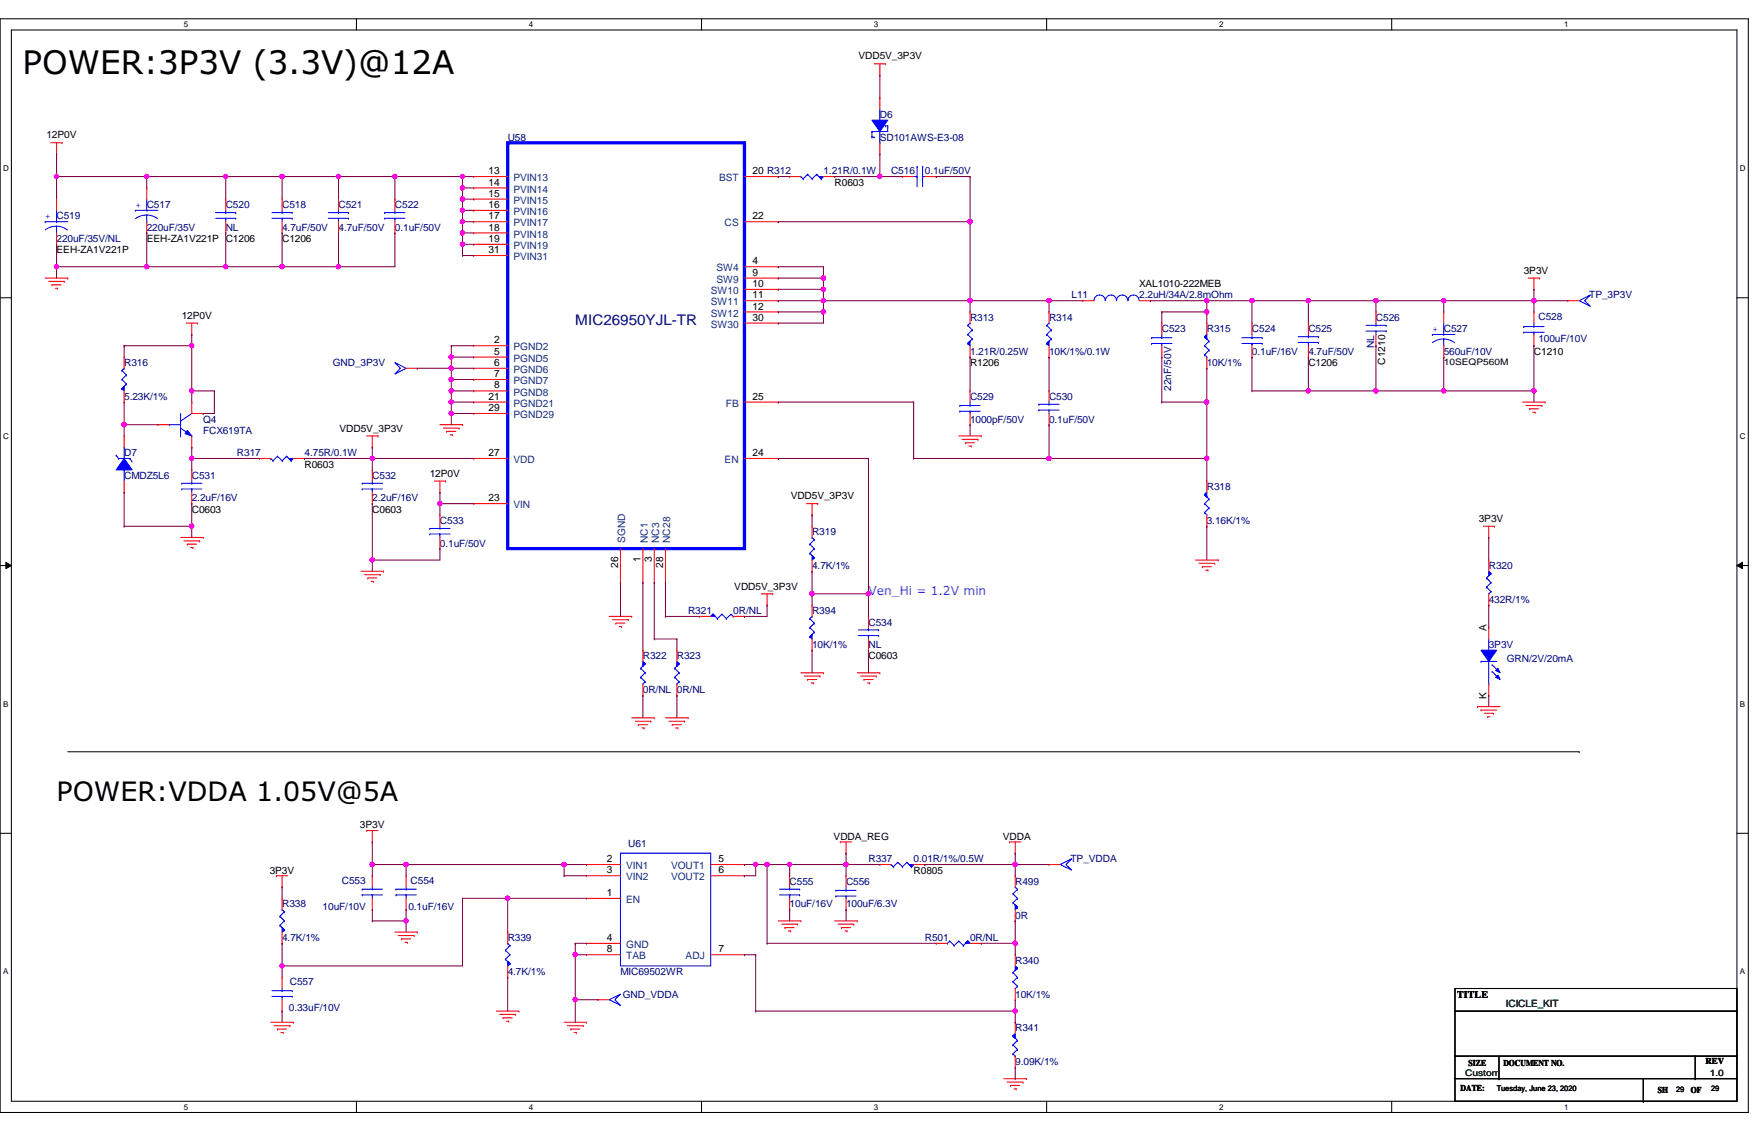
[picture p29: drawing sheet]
<svg xmlns="http://www.w3.org/2000/svg" width="432mm" height="279mm" viewBox="0 0 432 279" stroke-linecap="round" stroke-linejoin="round" font-family="sans-serif">
<defs><g id="words">
<text font-size="8" x="5.5" y="18.1">POWER:3P3V (3.3V)@12A</text>
<text font-size="6.6" x="13.9" y="196.7">POWER:VDDA 1.05V@5A</text>
<text font-size="3.6" fill="#000080" x="141.2" y="79.8">MIC26950YJL-TR</text>
<text font-size="3" fill="#8000ff" x="213.2" y="146">Ven_Hi = 1.2V min</text>
<g font-size="2.5">
<text x="210.7" y="14.6">VDD5V_3P3V</text>
<text x="11.4" y="34">12P0V</text>
<text x="119.9" y="42.8">13</text>
<text x="119.9" y="45.6">14</text>
<text x="184.7" y="42.8">20 R312</text>
<text x="204.9" y="45.6">R0603</text>
<text x="119.9" y="48.3">15</text>
<text x="119.9" y="51.1">16</text>
<text x="119.9" y="53.8">17</text>
<text x="184.7" y="53.8">22</text>
<text x="36" y="59.4">EEH-ZA1V221P C1206</text>
<text x="69.3" y="59.4">C1206</text>
<text x="119.9" y="56.6">18</text>
<text x="119.9" y="59.4">19</text>
<text x="13.9" y="62.2">EEH-ZA1V221P</text>
<text x="119.9" y="62.1">31</text>
<text x="184.7" y="64.9">4</text>
<text x="184.7" y="67.7">9</text>
<text x="184.7" y="70.4">10</text>
<text x="279.7" y="70.5">XAL1010-222MEB</text>
<text x="374.1" y="67.2">3P3V</text>
<text x="184.7" y="73.2">11</text>
<text x="184.7" y="76">12</text>
<text x="44.6" y="78.3">12P0V</text>
<text x="184.7" y="78.7">30</text>
<text x="121.3" y="84.3">2</text>
<text x="121.3" y="87.1">5</text>
<text x="121.3" y="89.8">6</text>
<text x="238.1" y="89.9">R1206</text>
<text x="321.2" y="89.9">C1206</text>
<text x="340.1" y="89.6" transform="rotate(-90 340.1 89.6)">C1210</text>
<text x="376.6" y="87.1">C1210</text>
<text x="121.3" y="92.6">7</text>
<text x="121.3" y="95.4">8</text>
<text x="119.9" y="98.1">21</text>
<text x="119.9" y="100.9">29</text>
<text x="184.7" y="98.1">25</text>
<text x="83.4" y="106">VDD5V_3P3V</text>
<text x="119.9" y="112">27</text>
<text x="184.7" y="112">24</text>
<text x="74.8" y="114.8">R0603</text>
<text x="105.5" y="117.1">12P0V</text>
<text x="47.1" y="125.9">C0603</text>
<text x="91.4" y="125.9">C0603</text>
<text x="119.9" y="123.1">23</text>
<text x="194.1" y="122.6">VDD5V_3P3V</text>
<text x="363" y="128.1">3P3V</text>
<text x="151.7" y="139.4" transform="rotate(-90 151.7 139.4)">26</text>
<text x="157.2" y="138" transform="rotate(-90 157.2 138)">1</text>
<text x="160" y="138" transform="rotate(-90 160 138)">3</text>
<text x="162.8" y="139.4" transform="rotate(-90 162.8 139.4)">28</text>
<text x="180.3" y="144.7">VDD5V_3P3V</text>
<text x="364.9" y="154.9" transform="rotate(-90 364.9 154.9)">A</text>
<text x="213.2" y="161.9">C0603</text>
<text x="364.9" y="171.5" transform="rotate(-90 364.9 171.5)">K</text>
<text x="88.3" y="203.4">3P3V</text>
<text x="204.6" y="206.2">VDDA_REG</text>
<text x="246.2" y="206.2">VDDA</text>
<text x="66.2" y="214.5">3P3V</text>
<text x="149" y="211.7">2</text>
<text x="149" y="214.4">3</text>
<text x="176.4" y="211.7">5</text>
<text x="176.4" y="214.4">6</text>
<text x="224.3" y="214.5">R0805</text>
<text x="149" y="220">1</text>
<text x="149" y="231">4</text>
<text x="149" y="233.8">8</text>
<text x="176.4" y="233.8">7</text>
<text x="357.7" y="245">TITLE</text>
</g>
<g font-size="2.5" fill="#000080">
<text x="216" y="29">D6</text>
<text x="124.6" y="34.5">U58</text>
<text x="216" y="34.5">SD101AWS-E3-08</text>
<text x="202.1" y="42.8">1.21R/0.1W</text>
<text x="218.7" y="42.8">C516</text>
<text x="227" y="42.8">0.1uF/50V</text>
<text x="55.4" y="51.1">C520</text>
<text x="69.3" y="51.1">C518</text>
<text x="83.1" y="51.1">C521</text>
<text x="96.9" y="51.1">C522</text>
<text x="13.9" y="59.4">220uF/35V/NL</text>
<text x="36" y="56.7">220uF/35V</text>
<text x="55.4" y="56.7">NL</text>
<text x="69.3" y="56.7">4.7uF/50V</text>
<text x="83.1" y="56.7">4.7uF/50V</text>
<text x="96.9" y="56.7">0.1uF/50V</text>
<text x="263.1" y="73.3">L11</text>
<text x="279.7" y="73.3">2.2uH/34A/2.8mOhm</text>
<text x="390.1" y="73.3">TP_3P3V</text>
<text x="238.1" y="78.8">R313</text>
<text x="257.5" y="78.8">R314</text>
<text x="285.2" y="81.6">C523</text>
<text x="296.2" y="81.6">R315</text>
<text x="307.3" y="81.6">C524</text>
<text x="321.2" y="81.6">C525</text>
<text x="337.8" y="78.8">C526</text>
<text x="377.7" y="78.5">C528</text>
<text x="30.5" y="89.9">R316</text>
<text x="81.7" y="89.9">GND_3P3V</text>
<text x="238.1" y="87.1">1.21R/0.25W</text>
<text x="257.5" y="87.1">10K/1%/0.1W</text>
<text x="296.2" y="89.9">10K/1%</text>
<text x="307.3" y="87.1">0.1uF/16V</text>
<text x="321.2" y="87.1">4.7uF/50V</text>
<text x="337.3" y="85.4" transform="rotate(-90 337.3 85.4)">NL</text>
<text x="354.4" y="87.1">560uF/10V</text>
<text x="377.7" y="84.1">100uF/10V</text>
<text x="287.5" y="96" transform="rotate(-90 287.5 96)">22nF/50V</text>
<text x="30.5" y="98.2">5.23K/1%</text>
<text x="238.1" y="98.2">C529</text>
<text x="257.5" y="98.2">C530</text>
<text x="49.9" y="103.8">Q4</text>
<text x="49.9" y="106.5">FCX619TA</text>
<text x="238.1" y="103.8">1000pF/50V</text>
<text x="257.5" y="103.8">0.1uF/50V</text>
<text x="30.5" y="112.1">D7</text>
<text x="58.2" y="112.1">R317</text>
<text x="74.8" y="112.1">4.75R/0.1W</text>
<text x="30.5" y="117.6">CMDZ5L6</text>
<text x="47.1" y="117.6">C531</text>
<text x="91.4" y="117.6">C532</text>
<text x="47.1" y="123.1">2.2uF/16V</text>
<text x="91.4" y="123.1">2.2uF/16V</text>
<text x="296.2" y="120.4">R318</text>
<text x="108" y="128.7">C533</text>
<text x="199.3" y="131.4">R319</text>
<text x="296.2" y="128.7">3.16K/1%</text>
<text x="108" y="134.2">0.1uF/50V</text>
<text x="199.3" y="139.7">4.7K/1%</text>
<text x="365.5" y="139.7">R320</text>
<text x="365.5" y="148">432R/1%</text>
<text x="168.9" y="150.8">R321</text>
<text x="180" y="150.8">0R/NL</text>
<text x="199.3" y="150.8">R394</text>
<text x="213.2" y="153.6">C534</text>
<text x="157.8" y="161.9">R322</text>
<text x="166.2" y="161.9">R323</text>
<text x="199.3" y="159.1">10K/1%</text>
<text x="213.2" y="159.1">NL</text>
<text x="365.5" y="159.1">3P3V</text>
<text x="369.9" y="162.4">GRN/2V/20mA</text>
<text x="157.8" y="170.2">0R/NL 0R/NL</text>
<text x="154.2" y="207.9">U61</text>
<text x="213.2" y="211.7">R337</text>
<text x="224.3" y="211.7">0.01R/1%/0.5W</text>
<text x="262.8" y="211.7">TP_VDDA</text>
<text x="83.9" y="217">C553</text>
<text x="100.8" y="217">C554</text>
<text x="193.8" y="217.3">C555</text>
<text x="207.7" y="217.3">C556</text>
<text x="249.2" y="217.3">R499</text>
<text x="69.3" y="222.8">R338</text>
<text x="79.2" y="223.4">10uF/10V</text>
<text x="100.2" y="223.4">0.1uF/16V</text>
<text x="193.8" y="222.8">10uF/16V</text>
<text x="207.7" y="222.8">100uF/6.3V</text>
<text x="249.2" y="225.6">0R</text>
<text x="69.3" y="231.1">4.7K/1%</text>
<text x="124.6" y="231.1">R339</text>
<text x="227" y="231.1">R501</text>
<text x="238.1" y="231.1">0R/NL</text>
<text x="124.6" y="239.4">4.7K/1%</text>
<text x="152.3" y="239.4">MIC69502WR</text>
<text x="249.2" y="236.6">R340</text>
<text x="71.2" y="241.9">C557</text>
<text x="152.9" y="244.9">GND_VDDA</text>
<text x="249.2" y="244.9">10K/1%</text>
<text x="70.9" y="248.2">0.33uF/10V</text>
<text x="249.2" y="253.2">R341</text>
<text x="249.2" y="261.5">9.09K/1%</text>
</g>
<g font-size="2.5" fill="#004080">
<text x="126" y="44.5">PVIN13</text>
<text x="126" y="47.3">PVIN14</text>
<text x="176.5" y="44.5">BST</text>
<text x="126" y="50">PVIN15</text>
<text x="126" y="52.8">PVIN16</text>
<text x="126" y="55.6">PVIN17</text>
<text x="126" y="58.3">PVIN18</text>
<text x="177.9" y="55.6">CS</text>
<text x="126" y="61.1">PVIN19</text>
<text x="126" y="63.9">PVIN31</text>
<text x="175.9" y="66.6">SW4</text>
<text x="175.9" y="69.4">SW9</text>
<text x="174.5" y="72.2">SW10</text>
<text x="174.5" y="75">SW11</text>
<text x="174.5" y="77.7">SW12</text>
<text x="174.5" y="80.5">SW30</text>
<text x="126" y="86">PGND2</text>
<text x="126" y="88.8">PGND5</text>
<text x="126" y="91.6">PGND6</text>
<text x="126" y="94.3">PGND7</text>
<text x="126" y="97.1">PGND8</text>
<text x="126" y="99.9">PGND21</text>
<text x="178.2" y="99.9">FB</text>
<text x="126" y="102.7">PGND29</text>
<text x="126" y="113.7">VDD</text>
<text x="177.9" y="113.7">EN</text>
<text x="126" y="124.8">VIN</text>
<text x="153.5" y="133.3" transform="rotate(-90 153.5 133.3)">SGND</text>
<text x="159" y="133.3" transform="rotate(-90 159 133.3)">NC1</text>
<text x="161.8" y="133.3" transform="rotate(-90 161.8 133.3)">NC3</text>
<text x="164.5" y="133.3" transform="rotate(-90 164.5 133.3)">NC28</text>
<text x="153.7" y="213.4">VIN1</text>
<text x="164.7" y="213.4">VOUT1</text>
<text x="153.7" y="221.7">EN</text>
<text x="153.7" y="216.2">VIN2</text>
<text x="164.7" y="216.2">VOUT2</text>
<text x="153.7" y="232.7">GND</text>
<text x="153.7" y="235.5">TAB</text>
<text x="168.3" y="235.5">ADJ</text>
</g>
<g font-size="2.5" fill="#00f">
<text x="11.1" y="53.9">+ C519</text>
<text x="33.2" y="51.1">+ C517</text>
<text x="351.6" y="81.6">+ C527</text>
</g>
<text font-size="2.5" fill="#008000" x="369.7" y="247.1">ICICLE_KIT</text>
<g font-size="2.2">
<text x="354.4" y="89.7">10SEQP560M</text>
<text x="360.5" y="261.6">SIZE</text>
<text x="369.1" y="261.6">DOCUMENT NO.</text>
<text x="418.6" y="261.3">REV</text>
<text x="358.6" y="268">DATE:</text>
<text x="407" y="268.3">SH</text>
<text x="415" y="268.3">OF</text>
</g>
<g font-size="2.2" fill="#008000">
<text x="359.7" y="264.1">Custom</text>
<text x="419.7" y="264.1">1.0</text>
</g>
<g font-size="2">
<text x="45.1" y="6.7">5</text>
<text x="129.8" y="6.7">4</text>
<text x="214.5" y="6.7">3</text>
<text x="299.3" y="6.7">2</text>
<text x="384" y="6.7">1</text>
<text x=".8" y="42">D</text>
<text x="427.1" y="42">D</text>
<text x=".8" y="107.7">C</text>
<text x="427.1" y="107.7">C</text>
<text x=".8" y="173.5">B</text>
<text x="427.1" y="173.5">B</text>
<text x=".8" y="239.2">A</text>
<text x="427.1" y="239.2">A</text>
<text x="45.1" y="272.5">5</text>
<text x="129.8" y="272.5">4</text>
<text x="214.5" y="272.5">3</text>
<text x="299.3" y="272.5">2</text>
<text x="384" y="272.5">1</text>
</g>
<g font-size="1.9">
<text x="367.4" y="267.9">Tuesday, June 23, 2020</text>
<text x="411.4" y="268.2">29</text>
<text x="420" y="267.9">29</text>
</g>
</g></defs>
<path d="M0 4.6h429.2v268.5h-429.2zM2.8 7.4h423.6v263h-423.6z" fill="none" stroke="#000" stroke-width=".25"/>
<g fill="#fff">
<path d="M45.1 4.9h1.1v2.2h-1.1z"/>
<path d="M45.1 270.7h1.1v2.2h-1.1z"/>
</g>
<path d="M87.5 4.6v2.8M87.5 270.4v2.7" fill="none" stroke="#000" stroke-width=".25"/>
<g fill="#fff">
<path d="M129.8 4.9h1.1v2.2h-1.1z"/>
<path d="M129.8 270.7h1.1v2.2h-1.1z"/>
</g>
<path d="M172.2 4.6v2.8M172.2 270.4v2.7" fill="none" stroke="#000" stroke-width=".25"/>
<g fill="#fff">
<path d="M214.5 4.9h1.1v2.2h-1.1z"/>
<path d="M214.5 270.7h1.1v2.2h-1.1z"/>
</g>
<path d="M256.9 4.6v2.8M256.9 270.4v2.7" fill="none" stroke="#000" stroke-width=".25"/>
<g fill="#fff">
<path d="M299.3 4.9h1.1v2.2h-1.1z"/>
<path d="M299.3 270.7h1.1v2.2h-1.1z"/>
</g>
<path d="M341.6 4.6v2.8M341.6 270.4v2.7" fill="none" stroke="#000" stroke-width=".25"/>
<g fill="#fff">
<path d="M384 4.9h1.1v2.2h-1.1z"/>
<path d="M384 270.7h1.1v2.2h-1.1z"/>
<path d="M.8 40.2h1.4v2.2h-1.4z"/>
<path d="M427.1 40.2h1.4v2.2h-1.4z"/>
<path d="M.8 106h1.4v2.2h-1.4z"/>
<path d="M427.1 106h1.4v2.2h-1.4z"/>
</g>
<path d="M0 73.1h2.8M426.4 73.1h2.7" fill="none" stroke="#000" stroke-width=".25"/>
<g fill="#fff">
<path d="M.8 171.7h1.3v2.2h-1.3z"/>
<path d="M427.1 171.7h1.3v2.2h-1.3z"/>
</g>
<path d="M0 138.9h2.8M1.4 138l1.4 .9-1.4 .7zM426.4 138.9l1.3-.9v1.6zM426.4 138.9h2.7" fill="none" stroke="#000" stroke-width=".25"/>
<path d="M1.4 138l1.4 .9-1.4 .7zM426.4 138.9l1.3-.9v1.6z" fill="#000"/>
<g fill="#fff">
<path d="M.8 237.4h1.3v2.2h-1.3z"/>
<path d="M427.1 237.4h1.3v2.2h-1.3z"/>
</g>
<g fill="none" stroke="#000" stroke-width=".25">
<path d="M16.6 184.6h371M387.6 184.6h.1M0 204.6h2.8M426.4 204.6h2.7M357.2 242.7h69.2v27.7h-69.2zM357.2 248.2h69.2M357.2 259.3h69.2M368 259.3v5.5M416.1 259.3v5.5M426.4 248.2h.1M426.4 259.3h.1M357.2 264.8h69.2"/>
<path d="M368 264.8h.1M403.4 270.4h.1M403.4 264.8v5.6M416.1 264.8h.1M426.4 264.8h.1"/>
</g>
<g fill="none" stroke="#f00" stroke-width=".25">
<path d="M214.6 15.7h2.8M216 18.5h.1M216 15.7v2.8M217.4 15.7h.1M12.5 35.1h2.7M13.9 37.8h.1M13.9 35.1v2.7M15.2 35.1h.1M11.1 68.3h5.5M11.9 69.1h3.9M12.7 69.9h.1M12.7 69.9h2.3"/>
<path d="M13.6 70.8h.5M14.1 70.8h.1M15.8 69.1h.1M16.6 68.3h.1M45.7 79.3h2.8M47.1 79.3v2.8M48.5 79.3h.1M337.8 76.6h.1M337.8 76.6v2.7M375.2 68.3h2.8M376.6 71h.1M376.6 68.3v2.7"/>
<path d="M378 68.3h.1M47.1 82.1h.1M337.8 84.9h.1M337.8 82.1v2.8M373.8 98.7h5.5M374.6 99.6h3.9M378.5 99.6h.1M379.3 98.7h.1M90 107h2.8M91.4 109.8h.1M91.4 107v2.8M92.8 107h.1"/>
<path d="M106.6 118.1h2.8M108 104.3h5.5M108 118.1v2.8M108.8 105.1h3.9M109.4 118.1h.1M109.6 105.9h.1M109.6 105.9h2.3M110.5 106.8h.5M111 106.8h.1M112.7 105.1h.1M113.5 104.3h.1M235.4 107h5.5"/>
<path d="M236.2 107.9h3.9M237 108.7h.1M237 108.7h2.2M237.8 109.5h.6M238.4 109.5h.1M240.1 107.9h.1M240.9 107h.1M375.5 100.4h.1M375.5 100.4h2.2M376.3 101.2h.6M376.9 101.2h.1M44.3 132h5.6"/>
<path d="M45.2 132.8h3.8M46 133.6h.1M46 133.6h2.2M46.8 134.5h.6M47.4 134.5h.1M49 132.8h.1M49.9 132h.1M108 120.9h.1M198 123.7h2.7M199.3 126.4h.1M199.3 123.7v2.7M200.7 123.7h.1"/>
<path d="M293.5 137.5h5.5M294.3 138.3h3.9M295.1 139.1h.1M295.1 139.1h2.3M296 140h.5M296.5 140h.1M298.2 138.3h.1M299 137.5h.1M364.1 129.2h2.8M365.5 132h.1M365.5 129.2v2.8M366.9 129.2h.1"/>
<path d="M88.6 140.3h5.5M89.5 141.1h3.8M90.3 141.9h.1M90.3 141.9h2.2M91.1 142.7h.6M91.7 142.7h.1M93.3 141.1h.1M94.1 140.3h.1M149.5 151.3h5.6M150.4 152.1h3.8M151.2 153h.1M151.2 153h2.2"/>
<path d="M152 153.8h.6M152.6 153.8h.1M154.2 152.1h.1M155.1 151.3h.1M186.9 145.8h2.8M188.3 148.5h.1M188.3 145.8v2.7M189.7 145.8h.1M155.1 176.2h5.5M155.9 177.1h3.9M156.7 177.9h.1M156.7 177.9h2.3"/>
<path d="M157.6 178.7h.5M158.1 178.7h.1M159.8 177.1h.1M160.6 176.2h.1M163.4 176.2h5.5M164.2 177.1h3.9M165 177.9h.1M165 177.9h2.3M165.9 178.7h.5M166.4 178.7h.1M168.1 177.1h.1M168.9 176.2h.1"/>
<path d="M196.6 165.2h5.5M197.4 166h3.9M198.2 166.8h.1M198.2 166.8h2.3M199.1 167.7h.5M199.6 167.7h.1M201.3 166h.1M202.1 165.2h.1M210.4 165.2h5.6M211.3 166h3.8M212.1 166.8h.1M212.1 166.8h2.2"/>
<path d="M212.9 167.7h.6M213.5 167.7h.1M215.1 166h.1M216 165.2h.1M362.7 173.5h.1M362.7 173.5h5.6M363.6 174.3h.1M363.6 174.3h3.8M364.4 175.1h2.2M365.2 176h.1M365.2 176h.6M366.6 175.1h.1"/>
<path d="M67.9 215h.1M67.9 215h2.7M69.3 217.8h.1M69.3 215v2.8M90 203.9h.1M90 203.9h2.8M91.4 206.7h.1M91.4 203.9v2.8M206.3 206.7h.1M206.3 206.7h2.7M207.7 209.5h.1M207.7 206.7v2.8"/>
<path d="M247.8 206.7h.1M247.8 206.7h2.8M249.2 209.5h.1M249.2 206.7v2.8M96.9 228.9h5.5M97.7 229.7h3.9M98.6 230.5h.1M98.6 230.5h2.2M99.4 231.4h.6M100 231.4h.1M101.6 229.7h.1M102.4 228.9h.1"/>
<path d="M191.1 226.1h5.5M191.9 226.9h3.8M192.7 227.8h.1M192.7 227.8h2.2M193.5 228.6h.6M194.1 228.6h.1M195.7 226.9h.1M196.6 226.1h.1M204.9 226.1h5.5M205.7 226.9h3.9M206.5 227.8h.1M206.5 227.8h2.3"/>
<path d="M207.4 228.6h.5M207.9 228.6h.1M209.6 226.9h.1M210.4 226.1h.1M66.5 251h5.5M67.3 251.8h3.9M68.1 252.6h.1M68.1 252.6h2.3M69 253.5h.5M69.5 253.5h.1M71.2 251.8h.1M72 251h.1"/>
<path d="M121.8 248.2h5.6M122.7 249h3.8M123.5 249.9h.1M123.5 249.9h2.2M124.3 250.7h.6M124.9 250.7h.1M126.5 249h.1M127.4 248.2h.1M138.5 251h5.5M139.3 251.8h3.9M140.1 252.6h.1M140.1 252.6h2.2"/>
<path d="M140.9 253.5h.6M141.5 253.5h.1M143.2 251.8h.1M144 251h.1M246.4 264.8h5.6M247.3 265.7h3.8M248.1 266.5h.1M248.1 266.5h2.2M248.9 267.3h.6M249.5 267.3h.1M251.1 265.7h.1M252 264.8h.1"/>
</g>
<g fill="none" stroke="#00f" stroke-width=".25">
<path d="M335.3 79.9h5M337.8 79.9h.1M337.8 79.3v.6M340.3 79.9h.1M335.3 81.3h5M337.8 81.3h.1M337.8 81.3v.8M340.3 81.3h.1M365.5 159.6h.1M365.5 156.9v2.7M363.6 162.4h.1M363.6 162.4h3.8"/>
<path d="M365.5 167.9h.1M365.5 162.4v5.5"/>
</g>
<path d="M363.6 159.6h3.8l-1.9 2.8z" fill-rule="evenodd" fill="#00f"/>
<path d="M363.6 159.6h3.8l-1.9 2.8z" fill="none" stroke="#00f" stroke-width=".25"/>
<path d="M367.7 165.7l.6 1.1-1.1-.5z" fill-rule="evenodd" fill="#00f"/>
<path d="M367.7 165.7l.6 1.1-1.1-.5z" fill="none" stroke="#00f" stroke-width=".25"/>
<path d="M367.7 164.1l.6 1.1-1.1-.6z" fill-rule="evenodd" fill="#00f"/>
<g fill="none" stroke="#00f" stroke-width=".25">
<path d="M52.9 53.6h5M52.9 52.2h5M55.4 52.2h.1M55.4 53.6h.1M55.4 51.6v.6M55.4 53.6v.8M57.9 53.6h.1M57.9 52.2h.1M387.6 73.8l2.8-1.4-1.4 1.4 1.4 1.4zM198.8 135.8h.1M198.8 133.6h.1M198.8 135.8l1.1 1.1"/>
<path d="M198.8 133.6l1.1 1.1M199.3 132h.1M199.3 132l.6 .5M199.9 136.9h.1M199.9 134.7h.1M199.9 132.5h.1M199.9 136.9l-.6 .6M199.9 134.7l-1.1 1.1M199.9 132.5l-1.1 1.1M366.3 163.2h.1M366.3 164.9h.1M366.3 163.2l1.7 1.7"/>
<path d="M366.3 164.9l1.7 1.7M367.7 164.1l.6 1.1-1.1-.6z"/>
</g>
<path d="M55.4 48.9h.1M55.4 57.2h.1M55.4 48.9v2.7M55.4 54.4v2.8M384.9 73.8h.1M384.9 73.8h2.7M365.5 154.1h.1M365.5 154.1v2.8M365.5 170.7h.1M365.5 167.9v2.8" fill="none" stroke="#f00" stroke-width=".25"/>
<path d="M199.3 136.4l.6 .5-.6 .6v-1.1l.6 .5z" fill-rule="evenodd" fill="#00f"/>
<g fill="none" stroke="#00f" stroke-width=".25">
<path d="M224.3 43.3h.8M225.1 40.9h.1M225.1 43.3h.1M225.1 40.9v4.9M226.5 43.3h.1M226.5 40.9h.1M226.5 43.3h.5M226.5 40.9v4.9M199.3 136.4l.6 .5-.6 .6v-1.1l.6 .5zM124.1 235.5h.1M124.1 233.3h.1M124.1 235.5l1.1 1.1"/>
<path d="M124.1 233.3l1.1 1.1M124.6 231.6h.1M124.6 231.6l.6 .6M125.2 236.6h.1M125.2 234.4h.1M125.2 232.2h.1M125.2 236.6l-.6 .6M125.2 234.4l-1.1 1.1M125.2 232.2l-1.1 1.1"/>
</g>
<path d="M221.5 43.3h.1M221.5 43.3h2.8M227 43.3h2.8M229.8 43.3h.1M199.3 129.2h.1M199.3 129.2v2.8M199.3 137.5v2.8M199.3 140.3h.1" fill="none" stroke="#f00" stroke-width=".25"/>
<path d="M124.6 236.1l.6 .5-.6 .6v-1.1l.6 .5z" fill-rule="evenodd" fill="#00f"/>
<g fill="none" stroke="#00f" stroke-width=".25">
<path d="M237.6 79.9h.1M237.6 79.9l1.1 1.1M238.1 79.3h.1M238.1 79.3l-.5 .6M237.6 84.3h.1M237.6 82.1h.1M237.6 84.3l.5 .6M237.6 82.1l1.1 1.1M238.7 83.2h.1M238.7 81h.1M238.7 83.2l-1.1 1.1M238.7 81l-1.1 1.1"/>
<path d="M124.6 236.1l.6 .5-.6 .6v-1.1l.6 .5z"/>
</g>
<path d="M124.6 239.9h.1M124.6 228.9h.1M124.6 228.9v2.7M124.6 237.2v2.7" fill="none" stroke="#f00" stroke-width=".25"/>
<path d="M237.6 84.3l.5-.5v1.1l-.5-.6 .5-.5z" fill-rule="evenodd" fill="#00f"/>
<g fill="none" stroke="#00f" stroke-width=".25">
<path d="M237.6 84.3l.5-.5v1.1l-.5-.6 .5-.5zM295.7 82.7h.1M295.7 84.9h.1M295.7 87.1h.1M295.7 82.7l1.1 1.1M295.7 84.9l1.1 1.1M295.7 87.1l.5 .6M296.2 87.7h.1M296.2 82.1l-.5 .6M296.8 83.8h.1M296.8 86h.1M296.8 83.8l-1.1 1.1"/>
<path d="M296.8 86l-1.1 1.1M205.2 218.6h.1M205.2 218.6h4.9M207.7 218.6h.1M207.7 217.8v.8M205.2 220h.1M205.2 220h4.9M207.7 220h.1M207.7 220v.6"/>
</g>
<path d="M238.1 76.6h.1M238.1 76.6v2.7M238.1 87.7h.1M238.1 84.9v2.8M207.7 215h.1M207.7 215v2.8M207.7 223.3h.1M207.7 220.6v2.7" fill="none" stroke="#f00" stroke-width=".25"/>
<path d="M295.7 82.7l.5-.6v1.1z" fill-rule="evenodd" fill="#00f"/>
<g fill="none" stroke="#00f" stroke-width=".25">
<path d="M295.7 82.7l.5-.6v1.1zM175 150.8h.1M175 150.8l-.5 .5M175 150.8l1.1 1.1M176.1 151.9h.1M177.2 150.8h.1M177.2 150.8l-1.1 1.1M177.2 150.8l1.1 1.1M178.3 151.9h.1M179.5 150.8h.1M179.5 150.8l-1.2 1.1M179.5 150.8l.5 .5"/>
<path d="M180 151.3h.1"/>
</g>
<path d="M296.2 79.3h.1M296.2 79.3v2.8M296.2 90.4h.1M296.2 87.7v2.7" fill="none" stroke="#f00" stroke-width=".25"/>
<path d="M175 150.8l.6 .5h-1.1l.5-.5 .6 .5z" fill-rule="evenodd" fill="#00f"/>
<g fill="none" stroke="#00f" stroke-width=".25">
<path d="M33.2 51.6h.1M33.2 51.6h5.6M36 54.4h.1M36 51.6h.1M36 52.8l-1.5 .2-1.2 .7M36 52.8l1.4 .2 1.3 .7M36 48.9v2.7M36 52.8v1.6M66.8 53.6h4.9M66.8 52.2h4.9M69.3 52.2h.1M69.3 53.6h.1"/>
<path d="M69.3 51.6v.6M69.3 53.6v.8M71.7 53.6h.1M71.7 52.2h.1M80.6 53.6h5M80.6 52.2h5M83.1 52.2h.1M83.1 53.6h.1M83.1 51.6v.6M83.1 53.6v.8M85.6 53.6h.1M85.6 52.2h.1"/>
<path d="M94.4 53.6h.1M94.4 52.2h.1M94.4 53.6h5M94.4 52.2h5M96.9 52.2h.1M96.9 53.6h.1M96.9 51.6v.6M96.9 53.6v.8M235.6 99.6h.1M235.6 99.6h5M238.1 99.6h.1M238.1 98.7v.9"/>
<path d="M235.6 101h.1M235.6 101h5M238.1 101h.1M238.1 101v.5M175 150.8l.6 .5h-1.1l.5-.5 .6 .5zM66.8 244.6h4.9M66.8 243.2h4.9M69.3 243.2h.1M69.3 244.6h.1M69.3 242.7v.5M69.3 244.6v.8M71.7 244.6h.1"/>
<path d="M71.7 243.2h.1M149.5 245.4l2.8-1.3-1.4 1.3 1.4 1.4zM248.7 254.3h.1M248.7 256.5h.1M248.7 258.7h.1M248.7 254.3l1.1 1.1M248.7 256.5l1.1 1.1M248.7 258.7l.5 .6M249.2 259.3h.1M249.2 253.8l-.5 .5M249.8 255.4h.1M249.8 257.6h.1"/>
<path d="M249.8 255.4l-1.1 1.1M249.8 257.6l-1.1 1.1"/>
</g>
<g fill="none" stroke="#f00" stroke-width=".25">
<path d="M36 46.1h.1M36 57.2h.1M36 46.1v2.8M36 54.4v2.8M69.3 48.9h.1M69.3 57.2h.1M69.3 48.9v2.7M69.3 54.4v2.8M83.1 48.9h.1M83.1 57.2h.1M83.1 48.9v2.7M83.1 54.4v2.8"/>
<path d="M96.9 48.9h.1M96.9 57.2h.1M96.9 48.9v2.7M96.9 54.4v2.8M238.1 96h.1M238.1 96v2.7M238.1 104.3h.1M238.1 101.5v2.8M171.7 151.3h.1M171.7 151.3h2.8M180 151.3h2.8M182.8 151.3h.1"/>
<path d="M69.3 239.9h.1M69.3 239.9v2.8M69.3 248.2h.1M69.3 245.4v2.8M146.8 245.4h.1M146.8 245.4h2.7"/>
</g>
<path d="M248.7 254.3l.5-.5v1.1z" fill-rule="evenodd" fill="#00f"/>
<g fill="none" stroke="#00f" stroke-width=".25">
<path d="M232.6 231.6h.1M233.1 231.1h.1M233.1 231.1l1.1 1.1M233.1 231.1l-.5 .5M234.2 232.2h.1M235.4 231.1h.1M235.4 231.1l1.1 1.1M235.4 231.1l-1.2 1.1M236.5 232.2h.1M237.6 231.1h.1M237.6 231.1l.5 .5M237.6 231.1l-1.1 1.1"/>
<path d="M248.7 254.3l.5-.5v1.1z"/>
</g>
<path d="M249.2 251h.1M249.2 251v2.8M249.2 259.3v2.8M249.2 262.1h.1" fill="none" stroke="#f00" stroke-width=".25"/>
<path d="M237 231.6l.6-.5 .5 .5h-1.1l.6-.5z" fill-rule="evenodd" fill="#00f"/>
<g fill="none" stroke="#00f" stroke-width=".25">
<path d="M268.6 73.8a1.38 1.38 0 0 1 1.3-1.4 1.38 1.38 0 0 1 1.4 1.4M271.4 73.8a1.36 1.36 0 0 1 1.3-1.4 1.36 1.36 0 0 1 1.4 1.4 1.4 1.4 0 0 1 1.4-1.4 1.4 1.4 0 0 1 1.4 1.4M276.9 73.8a1.36 1.36 0 0 1 1.4-1.4 1.36 1.36 0 0 1 1.3 1.4M29.9 95.4h.1M29.9 93.2h.1M29.9 91h.1M29.9 95.4l.6 .6M29.9 93.2l1.1 1.1M29.9 91l1.1 1.1M30.5 90.4h.1M30.5 90.4l-.6 .6M31 94.3h.1"/>
<path d="M31 92.1h.1M31 94.3l-1.1 1.1M31 92.1l-1.1 1.1M318.7 84.1h5M318.7 82.7h5M321.2 82.7h.1M321.2 84.1h.1M321.2 82.1v.6M321.2 84.1v.8M323.7 84.1h.1M323.7 82.7h.1M44.6 118.7h.1"/>
<path d="M44.6 118.7h5M47.1 118.7h.1M47.1 118.1v.6M44.6 120.1h.1M44.6 120.1h5M47.1 120.1h.1M47.1 120.1v.8M237 231.6l.6-.5 .5 .5h-1.1l.6-.5z"/>
</g>
<g fill="none" stroke="#f00" stroke-width=".25">
<path d="M265.8 73.8h.1M265.8 73.8h2.8M279.7 73.8h2.7M282.4 73.8h.1M321.2 79.3h.1M321.2 79.3v2.8M321.2 87.7h.1M321.2 84.9v2.8M47.1 115.4h.1M47.1 115.4v2.7M47.1 123.7h.1M47.1 120.9v2.8"/>
<path d="M229.8 231.6h.1M229.8 231.6h2.8M238.1 231.6h2.8M240.9 231.6h.1"/>
</g>
<path d="M29.9 95.4l.6-.5v1.1l-.6-.6 .6-.5z" fill-rule="evenodd" fill="#00f"/>
<g fill="none" stroke="#00f" stroke-width=".25">
<path d="M376.6 79.3v.9M29.9 95.4l.6-.5v1.1l-.6-.6 .6-.5zM255 99.3h.1M255 99.3h5M257.5 99.3h.1M257.5 98.7v.6M374.1 80.2h.1M374.1 81.6h.1M374.1 80.2h5M374.1 81.6h5M376.6 81.6h.1M376.6 80.2h.1"/>
<path d="M376.6 81.6v.5M255 100.7h.1M255 100.7h5M257.5 100.7h.1M257.5 100.7v.8M105.5 131.1h.1M105.5 129.8h.1M105.5 131.1h5M105.5 129.8h5M108 129.8h.1M108 131.1h.1M108 129.2v.6"/>
<path d="M108 131.1v.9M295.7 121.4h.1M295.7 123.7h.1M295.7 125.9h.1M295.7 121.4l1.1 1.2M295.7 123.7l1.1 1.1M295.7 125.9l.5 .5M296.2 126.4h.1M296.2 120.9l-.5 .5M296.8 122.6h.1M296.8 124.8h.1M296.8 122.6l-1.1 1.1"/>
<path d="M296.8 124.8l-1.1 1.1M210.7 156h5M210.7 154.6h5M213.2 154.6h.1M213.2 156h.1M213.2 154.1v.5M213.2 156v.9M215.7 156h.1M215.7 154.6h.1M88.9 219.7h.1M88.9 218.3h.1M88.9 219.7h5"/>
<path d="M88.9 218.3h5M91.4 218.3h.1M91.4 219.7h.1M91.4 217.8v.5M91.4 219.7v.9"/>
</g>
<g fill="none" stroke="#f00" stroke-width=".25">
<path d="M376.6 76.6h.1M376.6 76.6v2.7M30.5 98.7h.1M30.5 87.7h.1M30.5 87.7v2.7M30.5 96v2.7M257.5 96h.1M257.5 96v2.7M376.6 84.9h.1M376.6 82.1v2.8M257.5 104.3h.1M257.5 101.5v2.8"/>
<path d="M108 126.4h.1M108 134.7h.1M108 126.4v2.8M108 132v2.7M213.2 151.3h.1M213.2 159.6h.1M213.2 151.3v2.8M213.2 156.9v2.7M91.4 215h.1M91.4 215v2.8M91.4 223.3h.1M91.4 220.6v2.7"/>
</g>
<path d="M295.7 121.4l.5-.5v1.1z" fill-rule="evenodd" fill="#00f"/>
<g fill="none" stroke="#00f" stroke-width=".25">
<path d="M257 79.9h.1M257 79.9l1.1 1.1M257.5 79.3h.1M257.5 79.3l-.5 .6M257 84.3h.1M257 82.1h.1M257 84.3l.5 .6M257 82.1l1.1 1.1M258.1 83.2h.1M258.1 81h.1M258.1 83.2l-1.1 1.1M258.1 81l-1.1 1.1"/>
<path d="M295.7 121.4l.5-.5v1.1z"/>
</g>
<path d="M296.2 118.1h.1M296.2 118.1v2.8M296.2 129.2h.1M296.2 126.4v2.8" fill="none" stroke="#f00" stroke-width=".25"/>
<path d="M257 84.3l.5-.5v1.1l-.5-.6 .5-.5z" fill-rule="evenodd" fill="#00f"/>
<g fill="none" stroke="#00f" stroke-width=".25">
<path d="M257 84.3l.5-.5v1.1l-.5-.6 .5-.5zM248.7 219.5h.1M248.7 219.5l1.1 1.1M249.2 217.8h.1M249.2 217.8l.6 .5M249.8 218.3h.1M249.8 218.3l-1.1 1.2M248.7 221.7h.1M248.7 221.7l1.1 1.1M249.8 222.8h.1M249.8 220.6h.1M249.8 222.8l-.6 .5"/>
<path d="M249.8 220.6l-1.1 1.1"/>
</g>
<path d="M257.5 76.6h.1M257.5 76.6v2.7M257.5 87.7h.1M257.5 84.9v2.8" fill="none" stroke="#f00" stroke-width=".25"/>
<path d="M249.2 222.2l.6 .6-.6 .5v-1.1l.6 .6z" fill-rule="evenodd" fill="#00f"/>
<path d="M41.6 104.3h.1M41.6 104.3h2.7M44.3 103.4h.1M44.3 107h.1M44.3 105.1l2.8 1.9M44.3 101.5v5.5M47.1 107h.1M47.1 101.5l-2.8 1.9M249.2 222.2l.6 .6-.6 .5v-1.1l.6 .6z" fill="none" stroke="#00f" stroke-width=".25"/>
<path d="M249.2 215h.1M249.2 215v2.8M249.2 226.1h.1M249.2 223.3v2.8" fill="none" stroke="#f00" stroke-width=".25"/>
<path d="M46 105.7l1.1 1.3-1.7-.5z" fill="#00f"/>
<path d="M214 32.3h.1M214 33.7h.1M214 32.3v1.4M216 29.5h.1M216 35.1h.1M216 26.8v2.7M216 32.3v2.8M217.9 30.9h.1M217.9 30.9v1.4h-3.9M46 105.7l1.1 1.3-1.7-.5z" fill="none" stroke="#00f" stroke-width=".25"/>
<path d="M47.1 98.7h.1M47.1 98.7v2.8h2.8M38.8 104.3h.1M38.8 104.3h2.8M47.1 109.8h.1M47.1 107v2.8M49.9 101.5h.1" fill="none" stroke="#f00" stroke-width=".25"/>
<path d="M214 29.5h3.9l-1.9 2.8z" fill-rule="evenodd" fill="#00f"/>
<g fill="none" stroke="#00f" stroke-width=".25">
<path d="M214 29.5h3.9l-1.9 2.8zM214 33.7h.6M214.6 33.7h.1M217.4 30.9h.1M217.4 30.9h.5M282.7 82.9h.1M282.7 84.3h.1M282.7 82.9h5M282.7 84.3h5M285.2 84.3h.1M285.2 82.9h.1M285.2 82.1v.8"/>
<path d="M285.2 84.3v.6M68.7 227.2h.1M68.7 225h.1M68.7 227.2l1.1 1.1M68.7 225l1.1 1.1M69.3 223.3h.1M69.3 223.3l.5 .6M69.8 228.3h.1M69.8 226.1h.1M69.8 223.9h.1M69.8 228.3l-.5 .6M69.8 226.1l-1.1 1.1"/>
<path d="M69.8 223.9l-1.1 1.1"/>
</g>
<path d="M216 24h.1M216 37.8h.1M216 24v2.8M216 35.1v2.7M285.2 79.3h.1M285.2 79.3v2.8M285.2 87.7h.1M285.2 84.9v2.8" fill="none" stroke="#f00" stroke-width=".25"/>
<path d="M69.3 227.8l.5 .5-.5 .6v-1.1l.5 .5z" fill-rule="evenodd" fill="#00f"/>
<g fill="none" stroke="#00f" stroke-width=".25">
<path d="M354.4 79.3v2.8M351.6 82.1h.1M351.6 82.1h5.6M354.4 84.9h.1M354.4 82.1h.1M354.4 83.2l-1.5 .2-1.2 .7M354.4 83.2l1.4 .3 1.3 .7M354.4 83.2v1.7M28.5 111.8h.1M28.5 111.8l.6 .8M29.1 112.6h.1M29.1 112.6h2.8"/>
<path d="M30.5 115.4h.1M30.5 109.8h.1M30.5 109.8v2.8M30.5 115.4v2.7M31.9 112.6h.1M31.9 112.6l.5 .8M69.3 227.8l.5 .5-.5 .6v-1.1l.5 .5z"/>
</g>
<path d="M354.4 76.6h.1M354.4 76.6v2.7M354.4 87.7h.1M354.4 84.9v2.8M69.3 231.6h.1M69.3 220.6h.1M69.3 220.6v2.7M69.3 228.9v2.7" fill="none" stroke="#f00" stroke-width=".25"/>
<path d="M30.5 112.6l1.9 2.8h-3.9z" fill-rule="evenodd" fill="#00f"/>
<g fill="none" stroke="#00f" stroke-width=".25">
<path d="M30.5 112.6l1.9 2.8h-3.9zM165.6 164.1h.1M165.6 166.3h.1M165.6 164.1l1.1 1.1M165.6 166.3l1.1 1.1M166.2 167.9h.1M166.2 162.4l.5 .5M166.7 162.9h.1M166.7 165.2h.1M166.7 167.4h.1M166.7 162.9l-1.1 1.2M166.7 165.2l-1.1 1.1"/>
<path d="M166.7 167.4l-.5 .5"/>
</g>
<path d="M30.5 107h.1M30.5 107v2.8M30.5 118.1v2.8M30.5 120.9h.1" fill="none" stroke="#f00" stroke-width=".25"/>
<path d="M166.2 162.4l.5 .5-.5 .6 .5-.6-.5 .6z" fill-rule="evenodd" fill="#00f"/>
<g fill="none" stroke="#00f" stroke-width=".25">
<path d="M11.1 54.4h.1M11.1 54.4h5.5M13.9 57.2h.1M13.9 54.4h.1M13.9 55.5l-1.5 .3-1.3 .6M13.9 55.5l1.4 .3 1.3 .7M13.9 51.6v2.8M13.9 55.5v1.7M96.9 89l2.8 1.4-2.8 1.4 1.4-1.4zM157.3 164.1h.1M157.3 166.3h.1M157.3 164.1l1.1 1.1"/>
<path d="M157.3 166.3l1.1 1.1M157.8 167.9h.1M157.8 162.4l.6 .5M158.4 162.9h.1M158.4 165.2h.1M158.4 167.4h.1M158.4 162.9l-1.1 1.2M158.4 165.2l-1.1 1.1M158.4 167.4l-.6 .5M166.2 162.4l.5 .5-.5 .6 .5-.6-.5 .6zM97.2 219.7h.1M97.2 218.3h.1"/>
<path d="M97.2 219.7h5M97.2 218.3h5M99.7 218.3h.1M99.7 219.7h.1M99.7 217.8v.5M99.7 219.7v.9M152.3 209.5h22.2v27.7h-22.2z"/>
</g>
<g fill="none" stroke="#f00" stroke-width=".25">
<path d="M13.9 48.9h.1M13.9 60h.1M13.9 48.9v2.7M13.9 57.2v2.8M99.7 90.4h2.7M102.4 90.4h.1M166.2 159.6h.1M166.2 159.6v2.8M166.2 170.7h.1M166.2 167.9v2.8M99.7 215h.1M99.7 215v2.8"/>
<path d="M144 212.3h.1M144 215h.1M144 212.3h8.3M144 215h8.3M174.5 212.3h8.3M174.5 215h8.3M182.8 212.3h.1M182.8 215h.1M99.7 223.3h.1M99.7 220.6v2.7M144 220.6h.1M144 231.6h.1"/>
<path d="M144 234.4h.1M144 220.6h8.3M144 231.6h8.3M144 234.4h8.3M174.5 234.4h8.3M182.8 234.4h.1"/>
</g>
<path d="M157.8 162.4l.6 .5-.6 .6 .6-.6-.6 .6z" fill-rule="evenodd" fill="#00f"/>
<g fill="none" stroke="#00f" stroke-width=".25">
<path d="M196.6 43.3h.1M196.6 43.3l.5 .6M197.1 43.9h.1M198.2 42.8h.1M198.2 42.8l1.1 1.1M198.2 42.8l-1.1 1.1M199.3 43.9h.1M200.5 42.8h.1M200.5 42.8l1.1 1.1M200.5 42.8l-1.2 1.1M201.6 43.9h.1M202.1 43.3l-.5 .6"/>
<path d="M157.8 162.4l.6 .5-.6 .6 .6-.6-.6 .6z"/>
</g>
<path d="M157.8 159.6h.1M157.8 159.6v2.8M157.8 170.7h.1M157.8 167.9v2.8" fill="none" stroke="#f00" stroke-width=".25"/>
<path d="M201 43.3h1.1l-.5 .6z" fill-rule="evenodd" fill="#00f"/>
<g fill="none" stroke="#00f" stroke-width=".25">
<path d="M201 43.3h1.1l-.5 .6zM88.9 118.7h.1M88.9 118.7h5M91.4 118.7h.1M91.4 118.1v.6M88.9 120.1h.1M88.9 120.1h5M91.4 120.1h.1M91.4 120.1v.8M260.3 212.3l2.8-1.4-1.4 1.4 1.4 1.3zM248.7 238.8h.1M248.7 238.8l1.1 1.1"/>
<path d="M249.2 237.2l.6 .5M249.8 237.7h.1M249.8 239.9h.1M249.8 237.7l-1.1 1.1M249.8 239.9l-1.1 1.1M248.7 241h.1M248.7 241l1.1 1.1M249.2 242.7h.1M249.8 242.1h.1M249.8 242.1l-.6 .6"/>
</g>
<path d="M193.8 43.3h.1M193.8 43.3h2.8M202.1 43.3h2.8M204.9 43.3h.1M91.4 115.4h.1M91.4 115.4v2.7M91.4 123.7h.1M91.4 120.9v2.8M257.5 212.3h.1M257.5 212.3h2.8" fill="none" stroke="#f00" stroke-width=".25"/>
<path d="M249.2 237.2l.6 .5-.6 .6 .6-.6-.6 .6z" fill-rule="evenodd" fill="#00f"/>
<g fill="none" stroke="#00f" stroke-width=".25">
<path d="M66.5 112.6h.1M66.5 112.6l.5 .5M67 113.1h.1M68.1 112h.1M68.1 112l1.2 1.1M68.1 112l-1.1 1.1M69.3 113.1h.1M70.4 112h.1M70.4 112l1.1 1.1M70.4 112l-1.1 1.1M71.5 113.1h.1M72 112.6l-.5 .5"/>
<path d="M249.2 237.2l.6 .5-.6 .6 .6-.6-.6 .6z"/>
</g>
<path d="M249.2 234.4h.1M249.2 234.4v2.8M249.2 245.4h.1M249.2 242.7v2.7" fill="none" stroke="#f00" stroke-width=".25"/>
<path d="M70.9 112.6h1.1l-.5 .5z" fill-rule="evenodd" fill="#00f"/>
<g fill="none" stroke="#00f" stroke-width=".25">
<path d="M70.9 112.6h1.1l-.5 .5zM191.3 219.7h5M191.3 218.3h5M193.8 218.3h.1M193.8 219.7h.1M193.8 217.8v.5M193.8 219.7v.9M196.3 219.7h.1M196.3 218.3h.1M218.7 212.3h.1M218.7 212.3l.6 .5M219.3 212.8h.1"/>
<path d="M220.4 211.7h.1M220.4 211.7l1.1 1.1M220.4 211.7l-1.1 1.1M221.5 212.8h.1M222.6 211.7h.1M222.6 211.7l1.1 1.1M222.6 211.7l-1.1 1.1M223.7 212.8h.1M224.3 212.3l-.6 .5"/>
</g>
<path d="M63.7 112.6h.1M63.7 112.6h2.8M72 112.6h2.8M74.8 112.6h.1M193.8 215h.1M193.8 215v2.8M193.8 223.3h.1M193.8 220.6v2.7" fill="none" stroke="#f00" stroke-width=".25"/>
<path d="M223.2 212.3h1.1l-.6 .5z" fill-rule="evenodd" fill="#00f"/>
<g fill="none" stroke="#00f" stroke-width=".25">
<path d="M364.9 141.9h.1M364.9 144.1h.1M364.9 141.9l1.1 1.1M364.9 144.1l1.1 1.1M365.5 145.8h.1M365.5 140.3l.5 .5M366 140.8h.1M366 143h.1M366 145.2h.1M366 140.8l-1.1 1.1M366 143l-1.1 1.1M366 145.2l-.5 .6"/>
<path d="M223.2 212.3h1.1l-.6 .5z"/>
</g>
<path d="M216 212.3h.1M216 212.3h2.7M224.3 212.3h2.7M227 212.3h.1" fill="none" stroke="#f00" stroke-width=".25"/>
<path d="M365.5 140.3l.5 .5-.5 .6 .5-.6-.5 .6z" fill-rule="evenodd" fill="#00f"/>
<g fill="none" stroke="#00f" stroke-width=".25">
<path d="M304.8 82.9h5M304.8 84.3h5M307.3 84.3h.1M307.3 82.9h.1M307.3 82.1v.8M307.3 84.3v.6M309.8 82.9h.1M309.8 84.3h.1M198.8 156.3h.1M198.8 154.1h.1M198.8 151.9h.1M198.8 156.3l.5 .6"/>
<path d="M198.8 154.1l1.1 1.1M198.8 151.9l1.1 1.1M199.3 151.3h.1M199.3 151.3l-.5 .6M199.9 155.2h.1M199.9 153h.1M199.9 155.2l-1.1 1.1M199.9 153l-1.1 1.1M365.5 140.3l.5 .5-.5 .6 .5-.6-.5 .6z"/>
</g>
<g fill="none" stroke="#f00" stroke-width=".25">
<path d="M116.3 43.3h.1M116.3 46.1h.1M116.3 48.9h.1M116.3 51.6h.1M116.3 54.4h.1M116.3 57.2h.1M116.3 60h.1M116.3 43.3h8.3M116.3 54.4h8.3M116.3 46.1h8.3M116.3 48.9h8.3M116.3 51.6h8.3"/>
<path d="M116.3 57.2h8.3M116.3 60h8.3M182.8 43.3h8.3M182.8 54.4h8.3M191.1 43.3h.1M191.1 54.4h.1M116.3 62.7h.1M116.3 62.7h8.3M182.8 65.5h8.3M182.8 68.3h8.3M182.8 71h8.3M182.8 73.8h8.3"/>
<path d="M182.8 76.6h8.3M182.8 79.3h8.3M191.1 65.5h.1M191.1 68.3h.1M191.1 71h.1M191.1 73.8h.1M191.1 76.6h.1M191.1 79.3h.1M307.3 79.3h.1M307.3 79.3v2.8M116.3 84.9h.1M116.3 87.7h.1"/>
<path d="M116.3 90.4h.1M116.3 93.2h.1M116.3 96h.1M116.3 98.7h.1M116.3 98.7h8.3M116.3 84.9h8.3M116.3 87.7h8.3M116.3 90.4h8.3M116.3 93.2h8.3M116.3 96h8.3M182.8 98.7h8.3M191.1 98.7h.1"/>
<path d="M307.3 87.7h.1M307.3 84.9v2.8M116.3 112.6h.1M116.3 101.5h.1M116.3 112.6h8.3M116.3 101.5h8.3M182.8 112.6h8.3M191.1 112.6h.1M116.3 123.7h.1M116.3 123.7h8.3M152.3 134.7v8.3M157.8 134.7v8.3"/>
<path d="M160.6 134.7v8.3M163.4 134.7v8.3M365.5 137.5h.1M365.5 137.5v2.8M152.3 143h.1M157.8 143h.1M160.6 143h.1M163.4 143h.1M365.5 148.5h.1M365.5 145.8v2.7"/>
</g>
<path d="M124.6 35.1h58.2v99.6h-58.2z" fill="none" stroke="#00f" stroke-width=".8"/>
<path d="M199.3 155.7v1.2l-.5-.6z" fill-rule="evenodd" fill="#00f"/>
<path d="M199.3 155.7v1.2l-.5-.6z" fill="none" stroke="#00f" stroke-width=".25"/>
<path d="M199.3 159.6h.1M199.3 148.5h.1M199.3 148.5v2.8M199.3 156.9v2.7" fill="none" stroke="#f00" stroke-width=".25"/>
<path d="M110.8 84.9h.1M110.8 87.7h.1M110.8 84.9v5.5" fill="none" stroke="#800040" stroke-width=".25"/>
<circle cx="110.8" cy="87.6" r=".54" fill="#f0f"/>
<circle cx="110.8" cy="87.6" r=".54" fill="none" stroke="#f0f" stroke-width=".25"/>
<path d="M110.8 90.4h.1M110.8 93.2h.1M110.8 90.4v5.6" fill="none" stroke="#800040" stroke-width=".25"/>
<circle cx="110.8" cy="95.9" r=".54" fill="#f0f"/>
<circle cx="110.8" cy="95.9" r=".54" fill="none" stroke="#f0f" stroke-width=".25"/>
<circle cx="110.8" cy="93.1" r=".54" fill="#f0f"/>
<circle cx="110.8" cy="93.1" r=".54" fill="none" stroke="#f0f" stroke-width=".25"/>
<g fill="none" stroke="#800040" stroke-width=".25">
<path d="M110.8 96h.1M110.8 98.7h.1M110.8 84.9h.1M110.8 87.7h.1M110.8 90.4h.1M110.8 93.2h.1M110.8 96v5.5M110.8 84.9h5.5M110.8 87.7h5.5M110.8 90.4h5.5M110.8 93.2h5.5M110.8 96h5.5"/>
<path d="M110.8 98.7h5.5"/>
</g>
<circle cx="110.8" cy="98.7" r=".54" fill="#f0f"/>
<circle cx="110.8" cy="98.7" r=".54" fill="none" stroke="#f0f" stroke-width=".25"/>
<path d="M110.8 101.5h.1M110.8 101.5h5.5" fill="none" stroke="#800040" stroke-width=".25"/>
<circle cx="110.8" cy="101.5" r=".54" fill="#f0f"/>
<circle cx="110.8" cy="101.5" r=".54" fill="none" stroke="#f0f" stroke-width=".25"/>
<path d="M354.4 73.8h.1M354.4 73.8v2.8M354.4 87.7h.1M354.4 87.7v8.3" fill="none" stroke="#800040" stroke-width=".25"/>
<circle cx="354.4" cy="73.8" r=".54" fill="#f0f"/>
<circle cx="354.4" cy="73.8" r=".54" fill="none" stroke="#f0f" stroke-width=".25"/>
<path d="M354.4 73.8h.1M354.4 73.8h22.2M354.4 96h.1M354.4 96h22.2" fill="none" stroke="#800040" stroke-width=".25"/>
<circle cx="376.5" cy="95.9" r=".54" fill="#f0f"/>
<circle cx="376.5" cy="95.9" r=".54" fill="none" stroke="#f0f" stroke-width=".25"/>
<path d="M47.1 112.6h.1M47.1 112.6h16.6M74.8 112.6h.1M91.4 109.8h.1M91.4 109.8v2.8h-16.6M110.8 101.5h.1M110.8 101.5v2.8M152.3 143h.1M152.3 143v8.3" fill="none" stroke="#800040" stroke-width=".25"/>
<circle cx="47" cy="112.5" r=".54" fill="#f0f"/>
<circle cx="47" cy="112.5" r=".54" fill="none" stroke="#f0f" stroke-width=".25"/>
<path d="M91.4 112.6h.1M91.4 112.6v2.8M91.4 112.6h24.9" fill="none" stroke="#800040" stroke-width=".25"/>
<circle cx="91.4" cy="112.5" r=".54" fill="#f0f"/>
<circle cx="91.4" cy="112.5" r=".54" fill="none" stroke="#f0f" stroke-width=".25"/>
<path d="M55.4 57.2h.1M55.4 43.3h.1M55.4 43.3v5.6M55.4 57.2v8.3M55.4 65.5h.1M55.4 65.5h13.9M91.4 123.7h.1M91.4 123.7v13.8" fill="none" stroke="#800040" stroke-width=".25"/>
<circle cx="69.2" cy="65.5" r=".54" fill="#f0f"/>
<circle cx="69.2" cy="65.5" r=".54" fill="none" stroke="#f0f" stroke-width=".25"/>
<circle cx="55.4" cy="65.5" r=".54" fill="#f0f"/>
<circle cx="55.4" cy="65.5" r=".54" fill="none" stroke="#f0f" stroke-width=".25"/>
<path d="M55.4 43.3h.1M55.4 43.3h13.9" fill="none" stroke="#800040" stroke-width=".25"/>
<circle cx="69.2" cy="43.3" r=".54" fill="#f0f"/>
<circle cx="69.2" cy="43.3" r=".54" fill="none" stroke="#f0f" stroke-width=".25"/>
<circle cx="55.4" cy="43.3" r=".54" fill="#f0f"/>
<circle cx="55.4" cy="43.3" r=".54" fill="none" stroke="#f0f" stroke-width=".25"/>
<path d="M91.4 137.5h.1M91.4 137.5h16.6" fill="none" stroke="#800040" stroke-width=".25"/>
<circle cx="91.4" cy="137.5" r=".54" fill="#f0f"/>
<circle cx="91.4" cy="137.5" r=".54" fill="none" stroke="#f0f" stroke-width=".25"/>
<path d="M191.1 76.6h.1M191.1 73.8h.1M191.1 71h.1M191.1 76.6h11M191.1 73.8h11M191.1 71h11M91.4 137.5h.1M91.4 137.5v2.8" fill="none" stroke="#800040" stroke-width=".25"/>
<circle cx="202.1" cy="71" r=".54" fill="#f0f"/>
<circle cx="202.1" cy="71" r=".54" fill="none" stroke="#f0f" stroke-width=".25"/>
<path d="M191.1 68.3h.1M191.1 79.3h.1M191.1 68.3h11M191.1 79.3h11M376.6 73.8h.1M376.6 73.8v2.8M213.2 145.8h.1M213.2 159.6h.1M213.2 145.8v5.5M213.2 159.6v5.6" fill="none" stroke="#800040" stroke-width=".25"/>
<circle cx="376.5" cy="73.8" r=".54" fill="#f0f"/>
<circle cx="376.5" cy="73.8" r=".54" fill="none" stroke="#f0f" stroke-width=".25"/>
<path d="M337.8 73.8h.1M337.8 73.8h16.6M337.8 96h.1M337.8 96h16.6" fill="none" stroke="#800040" stroke-width=".25"/>
<circle cx="354.4" cy="95.9" r=".54" fill="#f0f"/>
<circle cx="354.4" cy="95.9" r=".54" fill="none" stroke="#f0f" stroke-width=".25"/>
<path d="M321.2 96h.1M337.8 84.9h.1M337.8 84.9v11.1h-16.6M376.6 84.9h.1M376.6 84.9v11.1" fill="none" stroke="#800040" stroke-width=".25"/>
<circle cx="337.8" cy="95.9" r=".54" fill="#f0f"/>
<circle cx="337.8" cy="95.9" r=".54" fill="none" stroke="#f0f" stroke-width=".25"/>
<circle cx="321.2" cy="95.9" r=".54" fill="#f0f"/>
<circle cx="321.2" cy="95.9" r=".54" fill="none" stroke="#f0f" stroke-width=".25"/>
<path d="M321.2 73.8h.1M321.2 73.8v5.5M321.2 73.8h16.6M321.2 87.7h.1M321.2 87.7v8.3" fill="none" stroke="#800040" stroke-width=".25"/>
<circle cx="337.8" cy="73.8" r=".54" fill="#f0f"/>
<circle cx="337.8" cy="73.8" r=".54" fill="none" stroke="#f0f" stroke-width=".25"/>
<circle cx="321.2" cy="73.8" r=".54" fill="#f0f"/>
<circle cx="321.2" cy="73.8" r=".54" fill="none" stroke="#f0f" stroke-width=".25"/>
<path d="M238.1 54.4h.1M238.1 54.4v19.4M337.8 73.8h.1M337.8 73.8v2.8M238.1 87.7h.1M238.1 87.7v8.3M376.6 96h.1M376.6 96v2.7M191.1 112.6h.1M191.1 112.6h22.1M213.2 112.6h.1M213.2 112.6v33.2" fill="none" stroke="#800040" stroke-width=".25"/>
<circle cx="213.2" cy="145.8" r=".54" fill="#f0f"/>
<circle cx="213.2" cy="145.8" r=".54" fill="none" stroke="#f0f" stroke-width=".25"/>
<path d="M296.2 98.7h.1M296.2 98.7v13.9M199.3 145.8h.1M199.3 145.8h13.9" fill="none" stroke="#800040" stroke-width=".25"/>
<circle cx="296.2" cy="112.5" r=".54" fill="#f0f"/>
<circle cx="296.2" cy="112.5" r=".54" fill="none" stroke="#f0f" stroke-width=".25"/>
<circle cx="296.2" cy="98.7" r=".54" fill="#f0f"/>
<circle cx="296.2" cy="98.7" r=".54" fill="none" stroke="#f0f" stroke-width=".25"/>
<path d="M285.2 76.6h.1M296.2 73.8h.1M296.2 73.8v2.8h-11M285.2 87.7h.1M285.2 98.7h.1M285.2 87.7v11M296.2 90.4h.1M296.2 90.4v8.3h-11" fill="none" stroke="#800040" stroke-width=".25"/>
<circle cx="296.2" cy="76.6" r=".54" fill="#f0f"/>
<circle cx="296.2" cy="76.6" r=".54" fill="none" stroke="#f0f" stroke-width=".25"/>
<circle cx="296.2" cy="73.8" r=".54" fill="#f0f"/>
<circle cx="296.2" cy="73.8" r=".54" fill="none" stroke="#f0f" stroke-width=".25"/>
<g fill="none" stroke="#800040" stroke-width=".25">
<path d="M202.1 65.5h.1M202.1 65.5v2.8M282.4 73.8h.1M282.4 73.8h24.9M285.2 76.6h.1M285.2 76.6v2.7M296.2 73.8h.1M296.2 76.6h.1M296.2 76.6v2.7M191.1 98.7h.1M191.1 98.7h33.2M224.3 98.7h.1"/>
<path d="M224.3 98.7v13.9M224.3 112.6h.1M224.3 112.6h33.2"/>
</g>
<circle cx="202.1" cy="68.3" r=".54" fill="#f0f"/>
<circle cx="202.1" cy="68.3" r=".54" fill="none" stroke="#f0f" stroke-width=".25"/>
<path d="M202.1 68.3h.1M202.1 71h.1M202.1 73.8h.1M202.1 68.3v8.3" fill="none" stroke="#800040" stroke-width=".25"/>
<circle cx="202.1" cy="76.6" r=".54" fill="#f0f"/>
<circle cx="202.1" cy="76.6" r=".54" fill="none" stroke="#f0f" stroke-width=".25"/>
<path d="M191.1 65.5h.1M191.1 65.5h11M202.1 76.6h.1M202.1 73.8h.1M202.1 76.6v2.7M202.1 73.8h36" fill="none" stroke="#800040" stroke-width=".25"/>
<circle cx="238.1" cy="73.8" r=".54" fill="#f0f"/>
<circle cx="238.1" cy="73.8" r=".54" fill="none" stroke="#f0f" stroke-width=".25"/>
<circle cx="202.1" cy="73.8" r=".54" fill="#f0f"/>
<circle cx="202.1" cy="73.8" r=".54" fill="none" stroke="#f0f" stroke-width=".25"/>
<path d="M257.5 73.8h.1M257.5 73.8v2.8" fill="none" stroke="#800040" stroke-width=".25"/>
<circle cx="257.5" cy="73.8" r=".54" fill="#f0f"/>
<circle cx="257.5" cy="73.8" r=".54" fill="none" stroke="#f0f" stroke-width=".25"/>
<path d="M257.5 73.8h.1M257.5 73.8h8.3M307.3 73.8h.1M307.3 73.8v5.5M307.3 87.7h.1M307.3 96h.1M307.3 87.7v8.3M307.3 96h13.9" fill="none" stroke="#800040" stroke-width=".25"/>
<circle cx="307.3" cy="73.8" r=".54" fill="#f0f"/>
<circle cx="307.3" cy="73.8" r=".54" fill="none" stroke="#f0f" stroke-width=".25"/>
<path d="M307.3 73.8h.1M307.3 73.8h13.9M257.5 87.7h.1M257.5 87.7v8.3M257.5 104.3h.1M257.5 112.6h.1M257.5 104.3v8.3M257.5 112.6h38.7" fill="none" stroke="#800040" stroke-width=".25"/>
<circle cx="257.5" cy="112.5" r=".54" fill="#f0f"/>
<circle cx="257.5" cy="112.5" r=".54" fill="none" stroke="#f0f" stroke-width=".25"/>
<path d="M191.1 43.3h.1M191.1 54.4h.1M191.1 43.3h2.7M204.9 43.3h.1M204.9 43.3h11.1M229.8 43.3h.1M229.8 43.3h8.3M238.1 43.3h.1M238.1 43.3v11.1h-47" fill="none" stroke="#800040" stroke-width=".25"/>
<circle cx="238.1" cy="54.4" r=".54" fill="#f0f"/>
<circle cx="238.1" cy="54.4" r=".54" fill="none" stroke="#f0f" stroke-width=".25"/>
<path d="M216 37.8h.1M216 37.8v5.5M216 43.3h.1M216 43.3h5.5M238.1 73.8h.1M238.1 73.8v2.8M238.1 104.3h.1M238.1 104.3v2.7" fill="none" stroke="#800040" stroke-width=".25"/>
<circle cx="216" cy="43.3" r=".54" fill="#f0f"/>
<circle cx="216" cy="43.3" r=".54" fill="none" stroke="#f0f" stroke-width=".25"/>
<path d="M47.1 96h.1M47.1 96v2.7M47.1 96h5.5M47.1 109.8h.1M47.1 109.8v2.8M47.1 123.7h.1M47.1 123.7v5.5" fill="none" stroke="#800040" stroke-width=".25"/>
<circle cx="47" cy="95.9" r=".54" fill="#f0f"/>
<circle cx="47" cy="95.9" r=".54" fill="none" stroke="#f0f" stroke-width=".25"/>
<path d="M30.5 98.7h.1M30.5 84.9h.1M30.5 84.9v2.8M30.5 98.7v5.6M30.5 84.9h16.6M47.1 84.9h.1M47.1 84.9v11.1M52.6 96h.1M52.6 96v5.5M30.5 104.3h.1M30.5 104.3h8.3" fill="none" stroke="#800040" stroke-width=".25"/>
<circle cx="47" cy="84.9" r=".54" fill="#f0f"/>
<circle cx="47" cy="84.9" r=".54" fill="none" stroke="#f0f" stroke-width=".25"/>
<path d="M30.5 104.3h.1M30.5 104.3v2.7M157.8 143h.1M157.8 143v16.6" fill="none" stroke="#800040" stroke-width=".25"/>
<circle cx="30.5" cy="104.2" r=".54" fill="#f0f"/>
<circle cx="30.5" cy="104.2" r=".54" fill="none" stroke="#f0f" stroke-width=".25"/>
<path d="M30.5 120.9h.1M30.5 129.2h.1M30.5 120.9v8.3M30.5 129.2h16.6" fill="none" stroke="#800040" stroke-width=".25"/>
<circle cx="47" cy="129.2" r=".54" fill="#f0f"/>
<circle cx="47" cy="129.2" r=".54" fill="none" stroke="#f0f" stroke-width=".25"/>
<g fill="none" stroke="#800040" stroke-width=".25">
<path d="M69.3 57.2h.1M69.3 43.3h.1M69.3 43.3v5.6M69.3 57.2v8.3M69.3 43.3h13.8M83.1 57.2h.1M83.1 43.3h.1M83.1 43.3v5.6M83.1 57.2v8.3M47.1 82.1h.1M47.1 82.1v2.8M47.1 129.2h.1"/>
<path d="M47.1 129.2v2.8M163.4 151.3h.1M163.4 151.3h8.3M157.8 170.7h.1M157.8 170.7v5.5"/>
</g>
<circle cx="83.1" cy="43.3" r=".54" fill="#f0f"/>
<circle cx="83.1" cy="43.3" r=".54" fill="none" stroke="#f0f" stroke-width=".25"/>
<path d="M113.5 43.3h.1M113.5 43.3v2.8M69.3 65.5h.1M69.3 65.5h13.8" fill="none" stroke="#800040" stroke-width=".25"/>
<circle cx="113.5" cy="46.1" r=".54" fill="#f0f"/>
<circle cx="113.5" cy="46.1" r=".54" fill="none" stroke="#f0f" stroke-width=".25"/>
<path d="M113.5 46.1h.1M113.5 46.1v2.8" fill="none" stroke="#800040" stroke-width=".25"/>
<circle cx="113.5" cy="48.9" r=".54" fill="#f0f"/>
<circle cx="113.5" cy="48.9" r=".54" fill="none" stroke="#f0f" stroke-width=".25"/>
<path d="M113.5 48.9h.1M113.5 48.9v2.7" fill="none" stroke="#800040" stroke-width=".25"/>
<circle cx="113.5" cy="51.6" r=".54" fill="#f0f"/>
<circle cx="113.5" cy="51.6" r=".54" fill="none" stroke="#f0f" stroke-width=".25"/>
<path d="M113.5 51.6h.1M113.5 54.4h.1M113.5 57.2h.1M113.5 51.6v8.4" fill="none" stroke="#800040" stroke-width=".25"/>
<circle cx="113.5" cy="60" r=".54" fill="#f0f"/>
<circle cx="113.5" cy="60" r=".54" fill="none" stroke="#f0f" stroke-width=".25"/>
<circle cx="113.5" cy="57.2" r=".54" fill="#f0f"/>
<circle cx="113.5" cy="57.2" r=".54" fill="none" stroke="#f0f" stroke-width=".25"/>
<path d="M113.5 60h.1M113.5 43.3h.1M113.5 46.1h.1M113.5 48.9h.1M113.5 51.6h.1M113.5 54.4h.1M113.5 60v2.7M113.5 43.3h2.8M113.5 46.1h2.8M113.5 48.9h2.8M113.5 51.6h2.8M113.5 54.4h2.8" fill="none" stroke="#800040" stroke-width=".25"/>
<circle cx="113.5" cy="54.4" r=".54" fill="#f0f"/>
<circle cx="113.5" cy="54.4" r=".54" fill="none" stroke="#f0f" stroke-width=".25"/>
<path d="M13.9 37.8h.1M13.9 37.8v5.5M83.1 43.3h.1M83.1 43.3h13.8M113.5 57.2h.1M113.5 60h.1M113.5 57.2h2.8M113.5 60h2.8M113.5 62.7h.1M113.5 62.7h2.8M47.1 112.6h.1M47.1 112.6v2.8" fill="none" stroke="#800040" stroke-width=".25"/>
<circle cx="13.9" cy="43.3" r=".54" fill="#f0f"/>
<circle cx="13.9" cy="43.3" r=".54" fill="none" stroke="#f0f" stroke-width=".25"/>
<path d="M13.9 60h.1M13.9 43.3h.1M13.9 60v5.5M13.9 43.3h22.1" fill="none" stroke="#800040" stroke-width=".25"/>
<circle cx="36" cy="43.3" r=".54" fill="#f0f"/>
<circle cx="36" cy="43.3" r=".54" fill="none" stroke="#f0f" stroke-width=".25"/>
<path d="M13.9 43.3h.1M13.9 43.3v5.6M36 43.3h.1M36 57.2h.1M36 43.3v2.8M36 57.2v8.3h-22.1M36 43.3h19.4M13.9 65.5h.1" fill="none" stroke="#800040" stroke-width=".25"/>
<circle cx="36" cy="65.5" r=".54" fill="#f0f"/>
<circle cx="36" cy="65.5" r=".54" fill="none" stroke="#f0f" stroke-width=".25"/>
<circle cx="13.9" cy="65.5" r=".54" fill="#f0f"/>
<circle cx="13.9" cy="65.5" r=".54" fill="none" stroke="#f0f" stroke-width=".25"/>
<g fill="none" stroke="#800040" stroke-width=".25">
<path d="M96.9 57.2h.1M96.9 57.2v8.3h-13.8M13.9 65.5h.1M13.9 65.5v2.8M36 65.5h.1M36 65.5h19.4M83.1 65.5h.1M238.1 73.8h.1M238.1 73.8h19.4M49.9 101.5h.1M49.9 101.5h2.7M108 134.7h.1"/>
<path d="M108 120.9h.1M108 120.9v2.8M108 134.7v2.8M163.4 143h.1M163.4 143v8.3M182.8 151.3h.1M188.3 148.5h.1M188.3 148.5v2.8h-5.5"/>
</g>
<circle cx="83.1" cy="65.5" r=".54" fill="#f0f"/>
<circle cx="83.1" cy="65.5" r=".54" fill="none" stroke="#f0f" stroke-width=".25"/>
<path d="M96.9 43.3h.1M96.9 43.3v5.6M96.9 43.3h16.6" fill="none" stroke="#800040" stroke-width=".25"/>
<circle cx="113.5" cy="43.3" r=".54" fill="#f0f"/>
<circle cx="113.5" cy="43.3" r=".54" fill="none" stroke="#f0f" stroke-width=".25"/>
<circle cx="96.9" cy="43.3" r=".54" fill="#f0f"/>
<circle cx="96.9" cy="43.3" r=".54" fill="none" stroke="#f0f" stroke-width=".25"/>
<path d="M296.2 112.6h.1M296.2 112.6v5.5M108 123.7h.1M108 123.7h8.3M296.2 129.2h.1M296.2 129.2v8.3" fill="none" stroke="#800040" stroke-width=".25"/>
<circle cx="108" cy="123.6" r=".54" fill="#f0f"/>
<circle cx="108" cy="123.6" r=".54" fill="none" stroke="#f0f" stroke-width=".25"/>
<g fill="none" stroke="#800040" stroke-width=".25">
<path d="M216 18.5h.1M216 18.5v5.5M108 123.7h.1M108 123.7v2.7M199.3 126.4h.1M199.3 126.4v2.8M160.6 143h.1M160.6 156.9h.1M160.6 143v13.9M160.6 156.9h5.6M166.2 156.9h.1M166.2 156.9v2.7"/>
<path d="M199.3 140.3h.1M199.3 140.3v5.5M166.2 170.7h.1M166.2 170.7v5.5"/>
</g>
<circle cx="199.3" cy="145.8" r=".54" fill="#f0f"/>
<circle cx="199.3" cy="145.8" r=".54" fill="none" stroke="#f0f" stroke-width=".25"/>
<path d="M102.4 90.4h.1M102.4 90.4h8.4M199.3 145.8h.1M199.3 145.8v2.7" fill="none" stroke="#800040" stroke-width=".25"/>
<circle cx="110.8" cy="90.4" r=".54" fill="#f0f"/>
<circle cx="110.8" cy="90.4" r=".54" fill="none" stroke="#f0f" stroke-width=".25"/>
<g fill="none" stroke="#800040" stroke-width=".25">
<path d="M376.6 71h.1M376.6 73.8h.1M376.6 71v2.8M376.6 73.8h8.3M199.3 159.6h.1M199.3 159.6v5.6M69.3 231.6h.1M69.3 237.2h.1M69.3 231.6v8.3M113.5 220.6h.1M113.5 220.6v16.6M124.6 239.9h.1"/>
<path d="M124.6 239.9v8.3M141.2 234.4h.1M141.2 234.4v11"/>
</g>
<circle cx="141.2" cy="245.4" r=".54" fill="#f0f"/>
<circle cx="141.2" cy="245.4" r=".54" fill="none" stroke="#f0f" stroke-width=".25"/>
<circle cx="141.2" cy="234.4" r=".54" fill="#f0f"/>
<circle cx="141.2" cy="234.4" r=".54" fill="none" stroke="#f0f" stroke-width=".25"/>
<path d="M69.3 217.8h.1M69.3 217.8v2.8M91.4 212.3h.1M91.4 206.7h.1M91.4 212.3h8.3M91.4 206.7v5.6" fill="none" stroke="#800040" stroke-width=".25"/>
<circle cx="91.4" cy="212.2" r=".54" fill="#f0f"/>
<circle cx="91.4" cy="212.2" r=".54" fill="none" stroke="#f0f" stroke-width=".25"/>
<path d="M138.5 212.3h.1M138.5 212.3h5.5M182.8 215h.1M182.8 215h2.7M193.8 212.3h.1M193.8 212.3h13.9M193.8 212.3v2.7M99.7 226.1h.1M99.7 226.1v2.8M141.2 231.6h.1M141.2 231.6v2.8" fill="none" stroke="#800040" stroke-width=".25"/>
<circle cx="99.7" cy="226.1" r=".54" fill="#f0f"/>
<circle cx="99.7" cy="226.1" r=".54" fill="none" stroke="#f0f" stroke-width=".25"/>
<path d="M113.5 220.6h.1M113.5 220.6h11.1" fill="none" stroke="#800040" stroke-width=".25"/>
<circle cx="124.6" cy="220.5" r=".54" fill="#f0f"/>
<circle cx="124.6" cy="220.5" r=".54" fill="none" stroke="#f0f" stroke-width=".25"/>
<g fill="none" stroke="#800040" stroke-width=".25">
<path d="M91.4 212.3h.1M91.4 212.3v2.7M99.7 212.3h.1M99.7 212.3h38.8M207.7 212.3h.1M207.7 212.3v2.7M91.4 223.3h.1M91.4 223.3v2.8M99.7 223.3h.1M99.7 223.3v2.8M141.2 231.6h.1M141.2 234.4h.1"/>
<path d="M141.2 231.6h2.8M141.2 234.4h2.8"/>
</g>
<circle cx="138.4" cy="212.2" r=".54" fill="#f0f"/>
<circle cx="138.4" cy="212.2" r=".54" fill="none" stroke="#f0f" stroke-width=".25"/>
<circle cx="99.7" cy="212.2" r=".54" fill="#f0f"/>
<circle cx="99.7" cy="212.2" r=".54" fill="none" stroke="#f0f" stroke-width=".25"/>
<path d="M99.7 212.3h.1M99.7 212.3v2.7M138.5 212.3h.1M138.5 215h.1M138.5 212.3v2.7M138.5 215h5.5M249.2 209.5h.1M249.2 209.5v2.8M207.7 223.3h.1M207.7 223.3v2.8M185.5 248.2h.1M185.5 248.2h63.7" fill="none" stroke="#800040" stroke-width=".25"/>
<circle cx="249.2" cy="248.2" r=".54" fill="#f0f"/>
<circle cx="249.2" cy="248.2" r=".54" fill="none" stroke="#f0f" stroke-width=".25"/>
<path d="M69.3 237.2h.1M69.3 237.2h44.2" fill="none" stroke="#800040" stroke-width=".25"/>
<circle cx="69.2" cy="237.1" r=".54" fill="#f0f"/>
<circle cx="69.2" cy="237.1" r=".54" fill="none" stroke="#f0f" stroke-width=".25"/>
<g fill="none" stroke="#800040" stroke-width=".25">
<path d="M207.7 212.3h.1M207.7 209.5h.1M207.7 212.3h8.3M207.7 209.5v2.8M91.4 226.1h.1M91.4 226.1h8.3M124.6 220.6h.1M124.6 220.6h19.4M124.6 220.6v8.3M69.3 248.2h.1M69.3 248.2v2.8M249.2 248.2h.1"/>
<path d="M249.2 251h.1M249.2 245.4v5.6"/>
</g>
<circle cx="207.7" cy="212.2" r=".54" fill="#f0f"/>
<circle cx="207.7" cy="212.2" r=".54" fill="none" stroke="#f0f" stroke-width=".25"/>
<g fill="none" stroke="#800040" stroke-width=".25">
<path d="M365.5 132h.1M365.5 132v5.5M365.5 148.5h.1M365.5 148.5v5.6M365.5 170.7h.1M365.5 170.7v2.8M182.8 212.3h.1M182.8 212.3h2.7M185.5 212.3h.1M185.5 212.3v2.7M227 212.3h.1M227 212.3h30.5"/>
<path d="M249.2 212.3h.1M193.8 223.3h.1M193.8 223.3v2.8M141.2 245.4h.1M141.2 245.4h5.6M141.2 245.4v5.6M249.2 264.8h.1M249.2 262.1v2.7"/>
</g>
<circle cx="185.5" cy="212.2" r=".54" fill="#f0f"/>
<circle cx="185.5" cy="212.2" r=".54" fill="none" stroke="#f0f" stroke-width=".25"/>
<path d="M185.5 212.3h.1M185.5 212.3h2.8M249.2 212.3h.1M249.2 212.3v2.7M182.8 234.4h.1M182.8 234.4h2.7M185.5 234.4h.1M185.5 234.4v13.8M249.2 226.1h.1M249.2 226.1v5.5" fill="none" stroke="#800040" stroke-width=".25"/>
<circle cx="249.2" cy="212.2" r=".54" fill="#f0f"/>
<circle cx="249.2" cy="212.2" r=".54" fill="none" stroke="#f0f" stroke-width=".25"/>
<path d="M188.3 212.3h.1M188.3 212.3v19.3M188.3 212.3h5.5M188.3 231.6h.1M188.3 231.6h41.5" fill="none" stroke="#800040" stroke-width=".25"/>
<circle cx="193.8" cy="212.2" r=".54" fill="#f0f"/>
<circle cx="193.8" cy="212.2" r=".54" fill="none" stroke="#f0f" stroke-width=".25"/>
<circle cx="188.3" cy="212.2" r=".54" fill="#f0f"/>
<circle cx="188.3" cy="212.2" r=".54" fill="none" stroke="#f0f" stroke-width=".25"/>
<path d="M240.9 231.6h.1M240.9 231.6h8.3" fill="none" stroke="#800040" stroke-width=".25"/>
<circle cx="249.2" cy="231.6" r=".54" fill="#f0f"/>
<circle cx="249.2" cy="231.6" r=".54" fill="none" stroke="#f0f" stroke-width=".25"/>
<path d="M249.2 231.6h.1M249.2 231.6v2.8" fill="none" stroke="#800040" stroke-width=".25"/>
<circle cx="110.8" cy="87.6" r=".54" fill="#f0f"/>
<circle cx="110.8" cy="87.6" r=".54" fill="none" stroke="#f0f" stroke-width=".25"/>
<circle cx="110.8" cy="95.9" r=".54" fill="#f0f"/>
<circle cx="110.8" cy="95.9" r=".54" fill="none" stroke="#f0f" stroke-width=".25"/>
<circle cx="110.8" cy="93.1" r=".54" fill="#f0f"/>
<circle cx="110.8" cy="93.1" r=".54" fill="none" stroke="#f0f" stroke-width=".25"/>
<circle cx="110.8" cy="98.7" r=".54" fill="#f0f"/>
<circle cx="110.8" cy="98.7" r=".54" fill="none" stroke="#f0f" stroke-width=".25"/>
<circle cx="110.8" cy="101.5" r=".54" fill="#f0f"/>
<circle cx="110.8" cy="101.5" r=".54" fill="none" stroke="#f0f" stroke-width=".25"/>
<circle cx="354.4" cy="73.8" r=".54" fill="#f0f"/>
<circle cx="354.4" cy="73.8" r=".54" fill="none" stroke="#f0f" stroke-width=".25"/>
<circle cx="376.5" cy="95.9" r=".54" fill="#f0f"/>
<circle cx="376.5" cy="95.9" r=".54" fill="none" stroke="#f0f" stroke-width=".25"/>
<circle cx="47" cy="112.5" r=".54" fill="#f0f"/>
<circle cx="47" cy="112.5" r=".54" fill="none" stroke="#f0f" stroke-width=".25"/>
<circle cx="91.4" cy="112.5" r=".54" fill="#f0f"/>
<circle cx="91.4" cy="112.5" r=".54" fill="none" stroke="#f0f" stroke-width=".25"/>
<circle cx="69.2" cy="65.5" r=".54" fill="#f0f"/>
<circle cx="69.2" cy="65.5" r=".54" fill="none" stroke="#f0f" stroke-width=".25"/>
<circle cx="55.4" cy="65.5" r=".54" fill="#f0f"/>
<circle cx="55.4" cy="65.5" r=".54" fill="none" stroke="#f0f" stroke-width=".25"/>
<circle cx="69.2" cy="43.3" r=".54" fill="#f0f"/>
<circle cx="69.2" cy="43.3" r=".54" fill="none" stroke="#f0f" stroke-width=".25"/>
<circle cx="55.4" cy="43.3" r=".54" fill="#f0f"/>
<circle cx="55.4" cy="43.3" r=".54" fill="none" stroke="#f0f" stroke-width=".25"/>
<circle cx="91.4" cy="137.5" r=".54" fill="#f0f"/>
<circle cx="91.4" cy="137.5" r=".54" fill="none" stroke="#f0f" stroke-width=".25"/>
<circle cx="202.1" cy="71" r=".54" fill="#f0f"/>
<circle cx="202.1" cy="71" r=".54" fill="none" stroke="#f0f" stroke-width=".25"/>
<circle cx="376.5" cy="73.8" r=".54" fill="#f0f"/>
<circle cx="376.5" cy="73.8" r=".54" fill="none" stroke="#f0f" stroke-width=".25"/>
<circle cx="354.4" cy="95.9" r=".54" fill="#f0f"/>
<circle cx="354.4" cy="95.9" r=".54" fill="none" stroke="#f0f" stroke-width=".25"/>
<circle cx="337.8" cy="95.9" r=".54" fill="#f0f"/>
<circle cx="337.8" cy="95.9" r=".54" fill="none" stroke="#f0f" stroke-width=".25"/>
<circle cx="321.2" cy="95.9" r=".54" fill="#f0f"/>
<circle cx="321.2" cy="95.9" r=".54" fill="none" stroke="#f0f" stroke-width=".25"/>
<circle cx="337.8" cy="73.8" r=".54" fill="#f0f"/>
<circle cx="337.8" cy="73.8" r=".54" fill="none" stroke="#f0f" stroke-width=".25"/>
<circle cx="321.2" cy="73.8" r=".54" fill="#f0f"/>
<circle cx="321.2" cy="73.8" r=".54" fill="none" stroke="#f0f" stroke-width=".25"/>
<circle cx="213.2" cy="145.8" r=".54" fill="#f0f"/>
<circle cx="213.2" cy="145.8" r=".54" fill="none" stroke="#f0f" stroke-width=".25"/>
<circle cx="296.2" cy="112.5" r=".54" fill="#f0f"/>
<circle cx="296.2" cy="112.5" r=".54" fill="none" stroke="#f0f" stroke-width=".25"/>
<circle cx="296.2" cy="98.7" r=".54" fill="#f0f"/>
<circle cx="296.2" cy="98.7" r=".54" fill="none" stroke="#f0f" stroke-width=".25"/>
<circle cx="296.2" cy="76.6" r=".54" fill="#f0f"/>
<circle cx="296.2" cy="76.6" r=".54" fill="none" stroke="#f0f" stroke-width=".25"/>
<circle cx="296.2" cy="73.8" r=".54" fill="#f0f"/>
<circle cx="296.2" cy="73.8" r=".54" fill="none" stroke="#f0f" stroke-width=".25"/>
<circle cx="202.1" cy="68.3" r=".54" fill="#f0f"/>
<circle cx="202.1" cy="68.3" r=".54" fill="none" stroke="#f0f" stroke-width=".25"/>
<circle cx="202.1" cy="76.6" r=".54" fill="#f0f"/>
<circle cx="202.1" cy="76.6" r=".54" fill="none" stroke="#f0f" stroke-width=".25"/>
<circle cx="238.1" cy="73.8" r=".54" fill="#f0f"/>
<circle cx="238.1" cy="73.8" r=".54" fill="none" stroke="#f0f" stroke-width=".25"/>
<circle cx="202.1" cy="73.8" r=".54" fill="#f0f"/>
<circle cx="202.1" cy="73.8" r=".54" fill="none" stroke="#f0f" stroke-width=".25"/>
<circle cx="257.5" cy="73.8" r=".54" fill="#f0f"/>
<circle cx="257.5" cy="73.8" r=".54" fill="none" stroke="#f0f" stroke-width=".25"/>
<circle cx="307.3" cy="73.8" r=".54" fill="#f0f"/>
<circle cx="307.3" cy="73.8" r=".54" fill="none" stroke="#f0f" stroke-width=".25"/>
<circle cx="257.5" cy="112.5" r=".54" fill="#f0f"/>
<circle cx="257.5" cy="112.5" r=".54" fill="none" stroke="#f0f" stroke-width=".25"/>
<circle cx="238.1" cy="54.4" r=".54" fill="#f0f"/>
<circle cx="238.1" cy="54.4" r=".54" fill="none" stroke="#f0f" stroke-width=".25"/>
<circle cx="216" cy="43.3" r=".54" fill="#f0f"/>
<circle cx="216" cy="43.3" r=".54" fill="none" stroke="#f0f" stroke-width=".25"/>
<circle cx="47" cy="95.9" r=".54" fill="#f0f"/>
<circle cx="47" cy="95.9" r=".54" fill="none" stroke="#f0f" stroke-width=".25"/>
<circle cx="47" cy="84.9" r=".54" fill="#f0f"/>
<circle cx="47" cy="84.9" r=".54" fill="none" stroke="#f0f" stroke-width=".25"/>
<circle cx="30.5" cy="104.2" r=".54" fill="#f0f"/>
<circle cx="30.5" cy="104.2" r=".54" fill="none" stroke="#f0f" stroke-width=".25"/>
<circle cx="47" cy="129.2" r=".54" fill="#f0f"/>
<circle cx="47" cy="129.2" r=".54" fill="none" stroke="#f0f" stroke-width=".25"/>
<circle cx="83.1" cy="43.3" r=".54" fill="#f0f"/>
<circle cx="83.1" cy="43.3" r=".54" fill="none" stroke="#f0f" stroke-width=".25"/>
<circle cx="113.5" cy="46.1" r=".54" fill="#f0f"/>
<circle cx="113.5" cy="46.1" r=".54" fill="none" stroke="#f0f" stroke-width=".25"/>
<circle cx="113.5" cy="48.9" r=".54" fill="#f0f"/>
<circle cx="113.5" cy="48.9" r=".54" fill="none" stroke="#f0f" stroke-width=".25"/>
<circle cx="113.5" cy="51.6" r=".54" fill="#f0f"/>
<circle cx="113.5" cy="51.6" r=".54" fill="none" stroke="#f0f" stroke-width=".25"/>
<circle cx="113.5" cy="60" r=".54" fill="#f0f"/>
<circle cx="113.5" cy="60" r=".54" fill="none" stroke="#f0f" stroke-width=".25"/>
<circle cx="113.5" cy="57.2" r=".54" fill="#f0f"/>
<circle cx="113.5" cy="57.2" r=".54" fill="none" stroke="#f0f" stroke-width=".25"/>
<circle cx="113.5" cy="54.4" r=".54" fill="#f0f"/>
<circle cx="113.5" cy="54.4" r=".54" fill="none" stroke="#f0f" stroke-width=".25"/>
<circle cx="13.9" cy="43.3" r=".54" fill="#f0f"/>
<circle cx="13.9" cy="43.3" r=".54" fill="none" stroke="#f0f" stroke-width=".25"/>
<circle cx="36" cy="43.3" r=".54" fill="#f0f"/>
<circle cx="36" cy="43.3" r=".54" fill="none" stroke="#f0f" stroke-width=".25"/>
<circle cx="36" cy="65.5" r=".54" fill="#f0f"/>
<circle cx="36" cy="65.5" r=".54" fill="none" stroke="#f0f" stroke-width=".25"/>
<circle cx="13.9" cy="65.5" r=".54" fill="#f0f"/>
<circle cx="13.9" cy="65.5" r=".54" fill="none" stroke="#f0f" stroke-width=".25"/>
<circle cx="83.1" cy="65.5" r=".54" fill="#f0f"/>
<circle cx="83.1" cy="65.5" r=".54" fill="none" stroke="#f0f" stroke-width=".25"/>
<circle cx="113.5" cy="43.3" r=".54" fill="#f0f"/>
<circle cx="113.5" cy="43.3" r=".54" fill="none" stroke="#f0f" stroke-width=".25"/>
<circle cx="96.9" cy="43.3" r=".54" fill="#f0f"/>
<circle cx="96.9" cy="43.3" r=".54" fill="none" stroke="#f0f" stroke-width=".25"/>
<circle cx="108" cy="123.6" r=".54" fill="#f0f"/>
<circle cx="108" cy="123.6" r=".54" fill="none" stroke="#f0f" stroke-width=".25"/>
<circle cx="199.3" cy="145.8" r=".54" fill="#f0f"/>
<circle cx="199.3" cy="145.8" r=".54" fill="none" stroke="#f0f" stroke-width=".25"/>
<circle cx="110.8" cy="90.4" r=".54" fill="#f0f"/>
<circle cx="110.8" cy="90.4" r=".54" fill="none" stroke="#f0f" stroke-width=".25"/>
<circle cx="141.2" cy="245.4" r=".54" fill="#f0f"/>
<circle cx="141.2" cy="245.4" r=".54" fill="none" stroke="#f0f" stroke-width=".25"/>
<circle cx="141.2" cy="234.4" r=".54" fill="#f0f"/>
<circle cx="141.2" cy="234.4" r=".54" fill="none" stroke="#f0f" stroke-width=".25"/>
<circle cx="91.4" cy="212.2" r=".54" fill="#f0f"/>
<circle cx="91.4" cy="212.2" r=".54" fill="none" stroke="#f0f" stroke-width=".25"/>
<circle cx="99.7" cy="226.1" r=".54" fill="#f0f"/>
<circle cx="99.7" cy="226.1" r=".54" fill="none" stroke="#f0f" stroke-width=".25"/>
<circle cx="124.6" cy="220.5" r=".54" fill="#f0f"/>
<circle cx="124.6" cy="220.5" r=".54" fill="none" stroke="#f0f" stroke-width=".25"/>
<circle cx="138.4" cy="212.2" r=".54" fill="#f0f"/>
<circle cx="138.4" cy="212.2" r=".54" fill="none" stroke="#f0f" stroke-width=".25"/>
<circle cx="99.7" cy="212.2" r=".54" fill="#f0f"/>
<circle cx="99.7" cy="212.2" r=".54" fill="none" stroke="#f0f" stroke-width=".25"/>
<circle cx="249.2" cy="248.2" r=".54" fill="#f0f"/>
<circle cx="249.2" cy="248.2" r=".54" fill="none" stroke="#f0f" stroke-width=".25"/>
<circle cx="69.2" cy="237.1" r=".54" fill="#f0f"/>
<circle cx="69.2" cy="237.1" r=".54" fill="none" stroke="#f0f" stroke-width=".25"/>
<circle cx="207.7" cy="212.2" r=".54" fill="#f0f"/>
<circle cx="207.7" cy="212.2" r=".54" fill="none" stroke="#f0f" stroke-width=".25"/>
<circle cx="185.5" cy="212.2" r=".54" fill="#f0f"/>
<circle cx="185.5" cy="212.2" r=".54" fill="none" stroke="#f0f" stroke-width=".25"/>
<circle cx="249.2" cy="212.2" r=".54" fill="#f0f"/>
<circle cx="249.2" cy="212.2" r=".54" fill="none" stroke="#f0f" stroke-width=".25"/>
<circle cx="193.8" cy="212.2" r=".54" fill="#f0f"/>
<circle cx="193.8" cy="212.2" r=".54" fill="none" stroke="#f0f" stroke-width=".25"/>
<circle cx="188.3" cy="212.2" r=".54" fill="#f0f"/>
<circle cx="188.3" cy="212.2" r=".54" fill="none" stroke="#f0f" stroke-width=".25"/>
<circle cx="249.2" cy="231.6" r=".54" fill="#f0f"/>
<circle cx="249.2" cy="231.6" r=".54" fill="none" stroke="#f0f" stroke-width=".25"/>
<use href="#words"/>
</svg>
